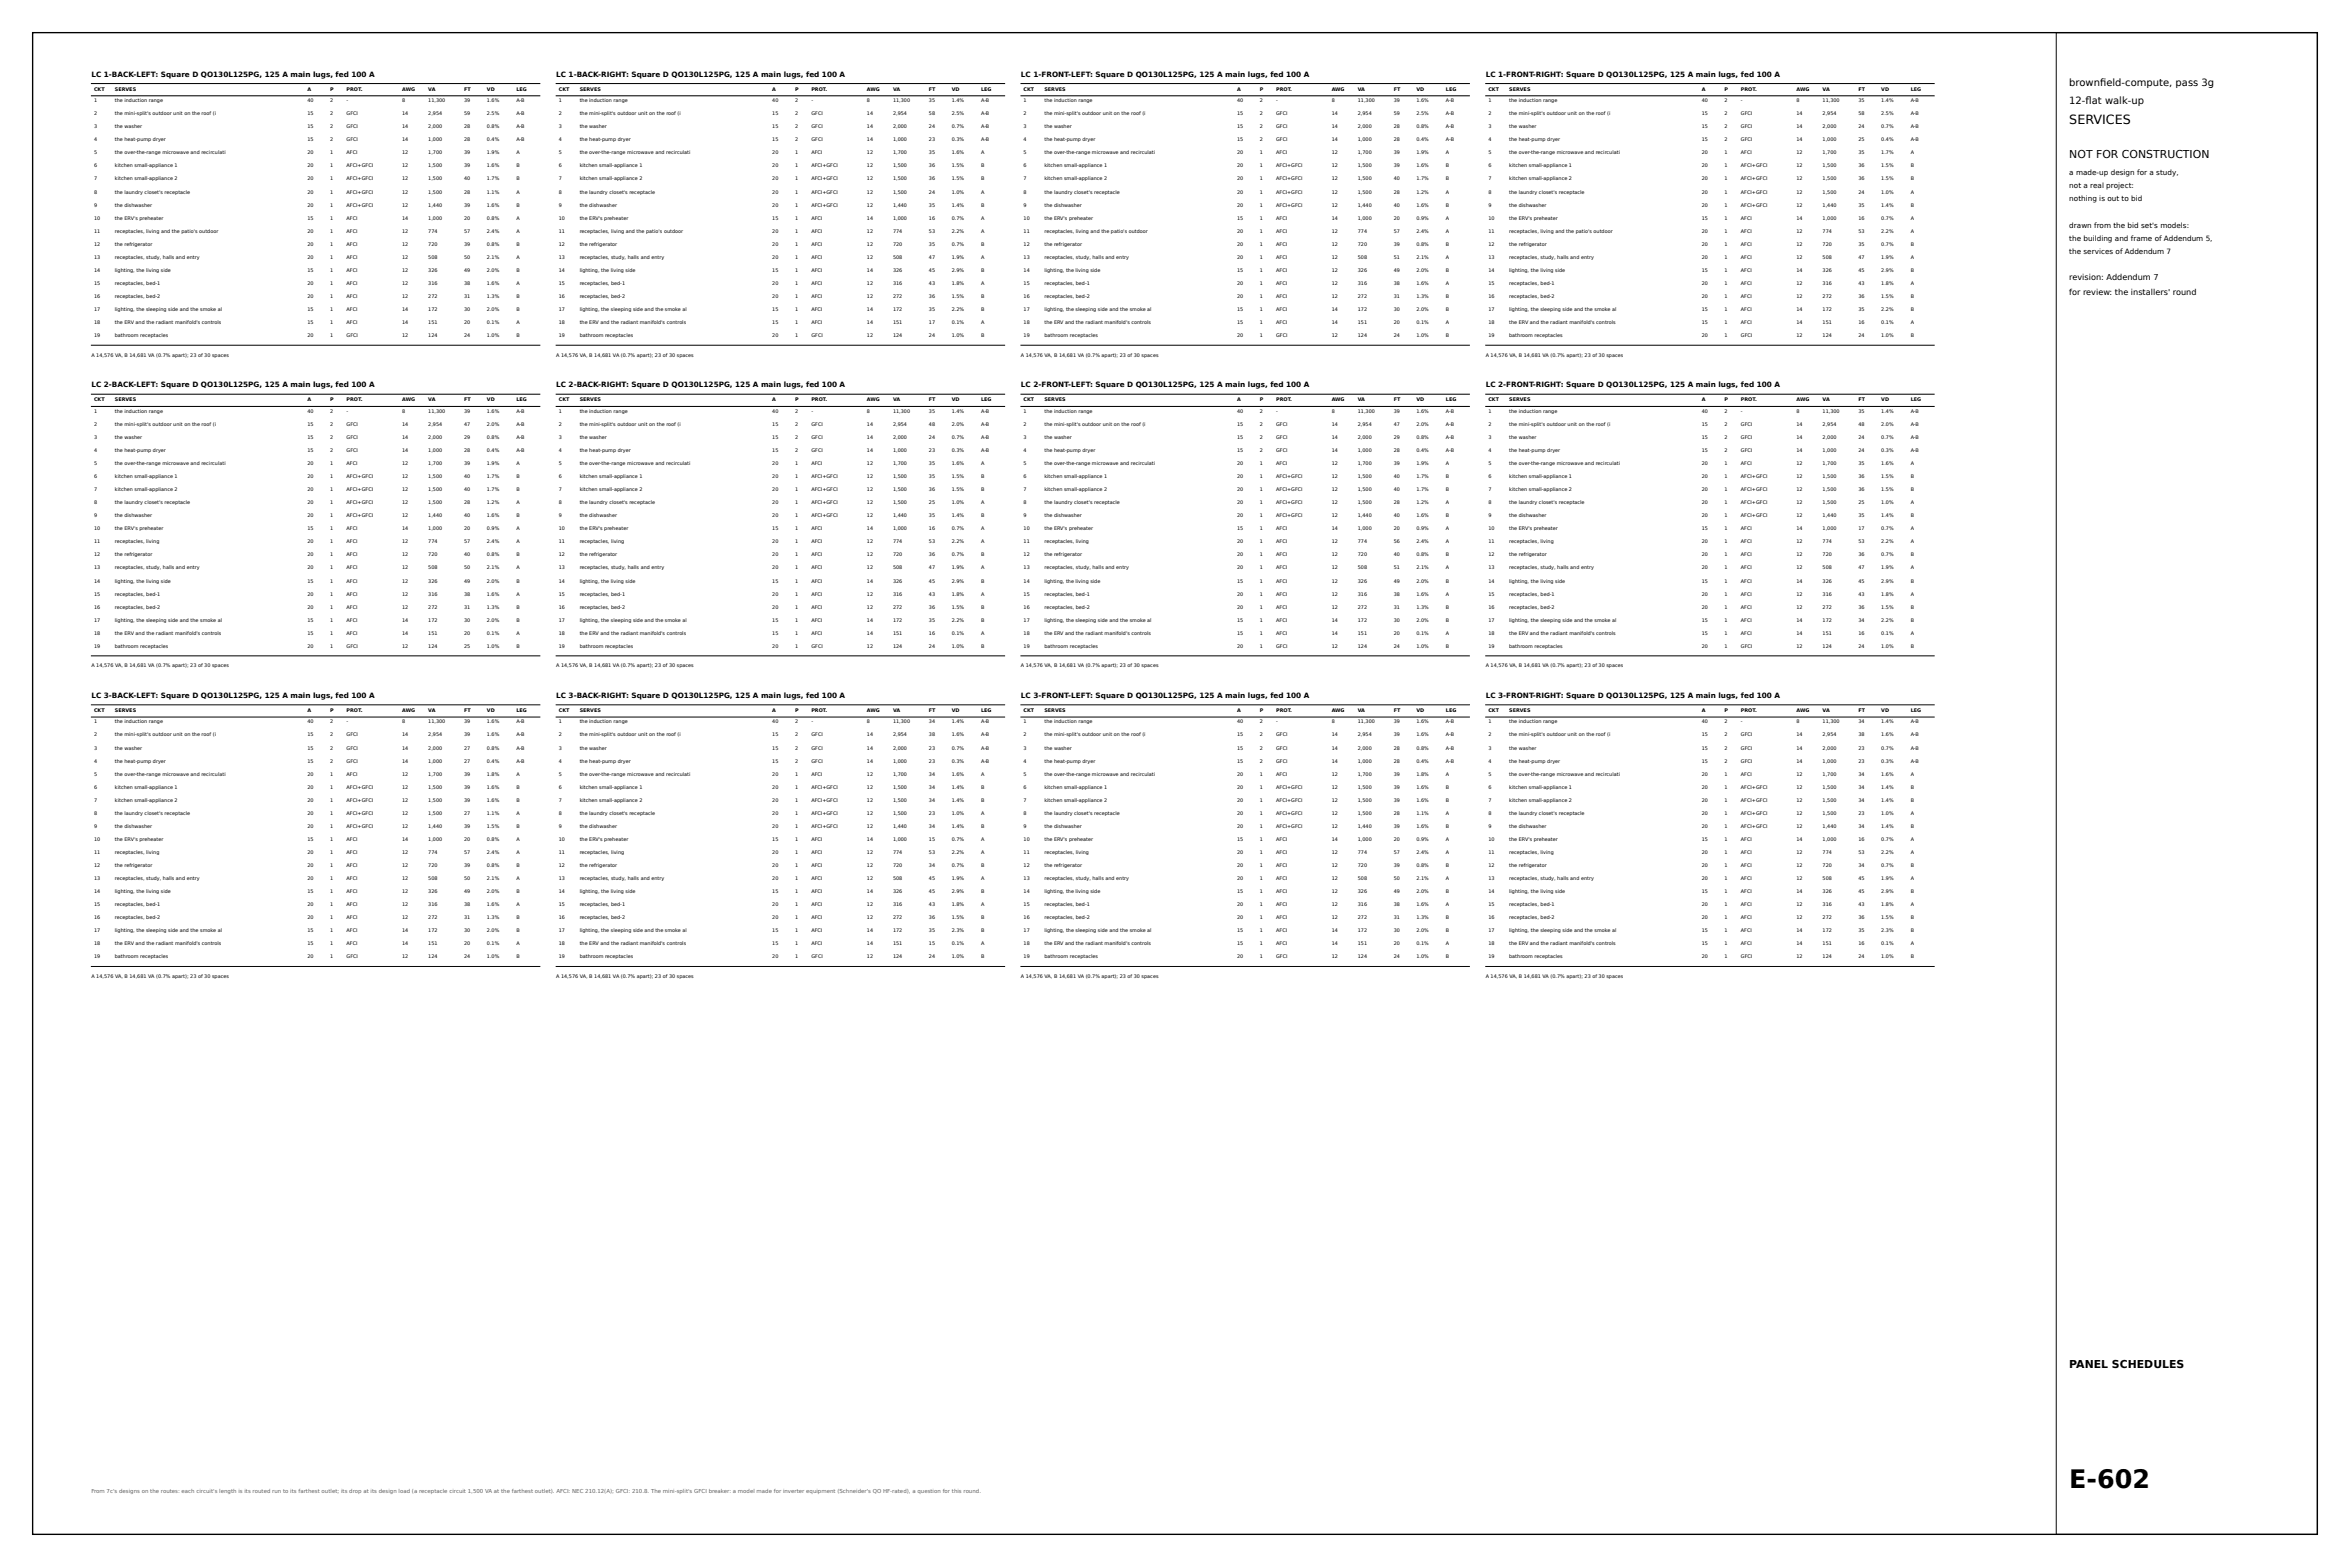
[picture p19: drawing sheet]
<svg xmlns="http://www.w3.org/2000/svg" width="914mm" height="610mm" viewBox="0 0 914 610" stroke-linecap="round" stroke-linejoin="round" font-family="sans-serif">
<defs><g id="words">
<text font-size="9.9" x="805.2" y="579">E-602</text>
<text font-size="4.9" x="805.2" y="48.2">SERVICES</text>
<g font-size="4.2">
<text x="805.2" y="61.6">NOT FOR CONSTRUCTION</text>
<text x="805.2" y="532.3">PANEL SCHEDULES</text>
</g>
<g font-size="3.9">
<text x="805.2" y="33.4">brownfeld-compute, pass 3g</text>
<text x="817.2" y="33.4">i</text>
<text x="805.2" y="40.4">12-fat walk-up</text>
<text x="811.5" y="40.4">l</text>
</g>
<g font-size="3.2">
<text x="805.2" y="109.1">revision: Addendum 7</text>
<text x="805.2" y="114.8">for review: the installers' round</text>
</g>
<g font-size="2.8">
<text x="35.6" y="29.8">LC 1-BACK-LEFT: Square D QO130L125PG, 125 A main lugs, fed 100 A</text>
<text x="216.4" y="29.8">LC 1-BACK-RIGHT: Square D QO130L125PG, 125 A main lugs, fed 100 A</text>
<text x="397.3" y="29.8">LC 1-FRONT-LEFT: Square D QO130L125PG, 125 A main lugs, fed 100 A</text>
<text x="578.1" y="29.8">LC 1-FRONT-RIGHT: Square D QO130L125PG, 125 A main lugs, fed 100 A</text>
<text x="805.2" y="68.2">a made-up design for a study,</text>
<text x="805.2" y="73.3">not a real project:</text>
<text x="805.2" y="78.3">nothing is out to bid</text>
<text x="805.2" y="88.5">drawn from the bid set's models:</text>
<text x="805.2" y="93.6">the building and frame of Addendum 5,</text>
<text x="805.2" y="98.7">the services of Addendum 7</text>
<text x="35.6" y="150.6">LC 2-BACK-LEFT: Square D QO130L125PG, 125 A main lugs, fed 100 A</text>
<text x="216.4" y="150.6">LC 2-BACK-RIGHT: Square D QO130L125PG, 125 A main lugs, fed 100 A</text>
<text x="397.3" y="150.6">LC 2-FRONT-LEFT: Square D QO130L125PG, 125 A main lugs, fed 100 A</text>
<text x="578.1" y="150.6">LC 2-FRONT-RIGHT: Square D QO130L125PG, 125 A main lugs, fed 100 A</text>
<text x="35.6" y="271.5">LC 3-BACK-LEFT: Square D QO130L125PG, 125 A main lugs, fed 100 A</text>
<text x="216.4" y="271.5">LC 3-BACK-RIGHT: Square D QO130L125PG, 125 A main lugs, fed 100 A</text>
<text x="397.3" y="271.5">LC 3-FRONT-LEFT: Square D QO130L125PG, 125 A main lugs, fed 100 A</text>
<text x="578.1" y="271.5">LC 3-FRONT-RIGHT: Square D QO130L125PG, 125 A main lugs, fed 100 A</text>
</g>
<text font-size="2.1" fill="#616161" x="35.6" y="580.7">From 7c's designs on the routes: each circuit's length is its routed run to its farthest outlet; its drop at its design load (a receptacle circuit 1,500 VA at the farthest outlet). AFCI: NEC 210.12(A); GFCI: 210.8. The mini-split's GFCI breaker: a model made for inverter equipment (Schneider's QO HF-rated), a question for this round.</text>
<g font-size="1.9">
<text x="36.6" y="35.2">CKT</text>
<text x="44.7" y="35.2">SERVES</text>
<text x="119.6" y="35.2">A</text>
<text x="128.5" y="35.2">P</text>
<text x="134.9" y="35.2">PROT.</text>
<text x="156.5" y="35.2">AWG</text>
<text x="166.6" y="35.2">VA</text>
<text x="180.6" y="35.2">FT</text>
<text x="189.5" y="35.2">VD</text>
<text x="200.9" y="35.2">LEG</text>
<text x="217.4" y="35.2">CKT</text>
<text x="225.6" y="35.2">SERVES</text>
<text x="300.5" y="35.2">A</text>
<text x="309.4" y="35.2">P</text>
<text x="315.7" y="35.2">PROT.</text>
<text x="337.3" y="35.2">AWG</text>
<text x="347.5" y="35.2">VA</text>
<text x="361.4" y="35.2">FT</text>
<text x="370.3" y="35.2">VD</text>
<text x="381.8" y="35.2">LEG</text>
<text x="398.3" y="35.2">CKT</text>
<text x="406.4" y="35.2">SERVES</text>
<text x="481.3" y="35.2">A</text>
<text x="490.2" y="35.2">P</text>
<text x="496.6" y="35.2">PROT.</text>
<text x="518.2" y="35.2">AWG</text>
<text x="528.3" y="35.2">VA</text>
<text x="542.3" y="35.2">FT</text>
<text x="551.2" y="35.2">VD</text>
<text x="562.6" y="35.2">LEG</text>
<text x="579.1" y="35.2">CKT</text>
<text x="587.2" y="35.2">SERVES</text>
<text x="662.2" y="35.2">A</text>
<text x="671.1" y="35.2">P</text>
<text x="677.4" y="35.2">PROT.</text>
<text x="699" y="35.2">AWG</text>
<text x="709.2" y="35.2">VA</text>
<text x="723.1" y="35.2">FT</text>
<text x="732" y="35.2">VD</text>
<text x="743.5" y="35.2">LEG</text>
<text x="36.6" y="39.7">1</text>
<text x="44.7" y="39.7">the induction range</text>
<text x="119.6" y="39.7">40</text>
<text x="128.5" y="39.7">2</text>
<text x="134.9" y="39.7">-</text>
<text x="156.5" y="39.7">8</text>
<text x="166.6" y="39.7">11,300</text>
<text x="180.6" y="39.7">39</text>
<text x="189.5" y="39.7">1.6%</text>
<text x="200.9" y="39.7">A-B</text>
<text x="217.4" y="39.7">1</text>
<text x="225.6" y="39.7">the induction range</text>
<text x="300.5" y="39.7">40</text>
<text x="309.4" y="39.7">2</text>
<text x="315.7" y="39.7">-</text>
<text x="337.3" y="39.7">8</text>
<text x="347.5" y="39.7">11,300</text>
<text x="361.4" y="39.7">35</text>
<text x="370.3" y="39.7">1.4%</text>
<text x="381.8" y="39.7">A-B</text>
<text x="398.3" y="39.7">1</text>
<text x="406.4" y="39.7">the induction range</text>
<text x="481.3" y="39.7">40</text>
<text x="490.2" y="39.7">2</text>
<text x="496.6" y="39.7">-</text>
<text x="518.2" y="39.7">8</text>
<text x="528.3" y="39.7">11,300</text>
<text x="542.3" y="39.7">39</text>
<text x="551.2" y="39.7">1.6%</text>
<text x="562.6" y="39.7">A-B</text>
<text x="579.1" y="39.7">1</text>
<text x="587.2" y="39.7">the induction range</text>
<text x="662.2" y="39.7">40</text>
<text x="671.1" y="39.7">2</text>
<text x="677.4" y="39.7">-</text>
<text x="699" y="39.7">8</text>
<text x="709.2" y="39.7">11,300</text>
<text x="723.1" y="39.7">35</text>
<text x="732" y="39.7">1.4%</text>
<text x="743.5" y="39.7">A-B</text>
<text x="36.6" y="44.8">2</text>
<text x="44.7" y="44.8">the mini-split's outdoor unit on the roof (i</text>
<text x="119.6" y="44.8">15</text>
<text x="128.5" y="44.8">2</text>
<text x="134.9" y="44.8">GFCI</text>
<text x="156.5" y="44.8">14</text>
<text x="166.6" y="44.8">2,954</text>
<text x="180.6" y="44.8">59</text>
<text x="189.5" y="44.8">2.5%</text>
<text x="200.9" y="44.8">A-B</text>
<text x="217.4" y="44.8">2</text>
<text x="225.6" y="44.8">the mini-split's outdoor unit on the roof (i</text>
<text x="300.5" y="44.8">15</text>
<text x="309.4" y="44.8">2</text>
<text x="315.7" y="44.8">GFCI</text>
<text x="337.3" y="44.8">14</text>
<text x="347.5" y="44.8">2,954</text>
<text x="361.4" y="44.8">58</text>
<text x="370.3" y="44.8">2.5%</text>
<text x="381.8" y="44.8">A-B</text>
<text x="398.3" y="44.8">2</text>
<text x="406.4" y="44.8">the mini-split's outdoor unit on the roof (i</text>
<text x="481.3" y="44.8">15</text>
<text x="490.2" y="44.8">2</text>
<text x="496.6" y="44.8">GFCI</text>
<text x="518.2" y="44.8">14</text>
<text x="528.3" y="44.8">2,954</text>
<text x="542.3" y="44.8">59</text>
<text x="551.2" y="44.8">2.5%</text>
<text x="562.6" y="44.8">A-B</text>
<text x="579.1" y="44.8">2</text>
<text x="587.2" y="44.8">the mini-split's outdoor unit on the roof (i</text>
<text x="662.2" y="44.8">15</text>
<text x="671.1" y="44.8">2</text>
<text x="677.4" y="44.8">GFCI</text>
<text x="699" y="44.8">14</text>
<text x="709.2" y="44.8">2,954</text>
<text x="723.1" y="44.8">58</text>
<text x="732" y="44.8">2.5%</text>
<text x="743.5" y="44.8">A-B</text>
<text x="36.6" y="49.9">3</text>
<text x="44.7" y="49.9">the washer</text>
<text x="119.6" y="49.9">15</text>
<text x="128.5" y="49.9">2</text>
<text x="134.9" y="49.9">GFCI</text>
<text x="156.5" y="49.9">14</text>
<text x="166.6" y="49.9">2,000</text>
<text x="180.6" y="49.9">28</text>
<text x="189.5" y="49.9">0.8%</text>
<text x="200.9" y="49.9">A-B</text>
<text x="217.4" y="49.9">3</text>
<text x="225.6" y="49.9">the washer</text>
<text x="300.5" y="49.9">15</text>
<text x="309.4" y="49.9">2</text>
<text x="315.7" y="49.9">GFCI</text>
<text x="337.3" y="49.9">14</text>
<text x="347.5" y="49.9">2,000</text>
<text x="361.4" y="49.9">24</text>
<text x="370.3" y="49.9">0.7%</text>
<text x="381.8" y="49.9">A-B</text>
<text x="398.3" y="49.9">3</text>
<text x="406.4" y="49.9">the washer</text>
<text x="481.3" y="49.9">15</text>
<text x="490.2" y="49.9">2</text>
<text x="496.6" y="49.9">GFCI</text>
<text x="518.2" y="49.9">14</text>
<text x="528.3" y="49.9">2,000</text>
<text x="542.3" y="49.9">28</text>
<text x="551.2" y="49.9">0.8%</text>
<text x="562.6" y="49.9">A-B</text>
<text x="579.1" y="49.9">3</text>
<text x="587.2" y="49.9">the washer</text>
<text x="662.2" y="49.9">15</text>
<text x="671.1" y="49.9">2</text>
<text x="677.4" y="49.9">GFCI</text>
<text x="699" y="49.9">14</text>
<text x="709.2" y="49.9">2,000</text>
<text x="723.1" y="49.9">24</text>
<text x="732" y="49.9">0.7%</text>
<text x="743.5" y="49.9">A-B</text>
<text x="36.6" y="55">4</text>
<text x="44.7" y="55">the heat-pump dryer</text>
<text x="119.6" y="55">15</text>
<text x="128.5" y="55">2</text>
<text x="134.9" y="55">GFCI</text>
<text x="156.5" y="55">14</text>
<text x="166.6" y="55">1,000</text>
<text x="180.6" y="55">28</text>
<text x="189.5" y="55">0.4%</text>
<text x="200.9" y="55">A-B</text>
<text x="217.4" y="55">4</text>
<text x="225.6" y="55">the heat-pump dryer</text>
<text x="300.5" y="55">15</text>
<text x="309.4" y="55">2</text>
<text x="315.7" y="55">GFCI</text>
<text x="337.3" y="55">14</text>
<text x="347.5" y="55">1,000</text>
<text x="361.4" y="55">23</text>
<text x="370.3" y="55">0.3%</text>
<text x="381.8" y="55">A-B</text>
<text x="398.3" y="55">4</text>
<text x="406.4" y="55">the heat-pump dryer</text>
<text x="481.3" y="55">15</text>
<text x="490.2" y="55">2</text>
<text x="496.6" y="55">GFCI</text>
<text x="518.2" y="55">14</text>
<text x="528.3" y="55">1,000</text>
<text x="542.3" y="55">28</text>
<text x="551.2" y="55">0.4%</text>
<text x="562.6" y="55">A-B</text>
<text x="579.1" y="55">4</text>
<text x="587.2" y="55">the heat-pump dryer</text>
<text x="662.2" y="55">15</text>
<text x="671.1" y="55">2</text>
<text x="677.4" y="55">GFCI</text>
<text x="699" y="55">14</text>
<text x="709.2" y="55">1,000</text>
<text x="723.1" y="55">25</text>
<text x="732" y="55">0.4%</text>
<text x="743.5" y="55">A-B</text>
<text x="36.6" y="60.1">5</text>
<text x="36.6" y="65.1">6</text>
<text x="44.7" y="60.1">the over-the-range microwave and recirculati</text>
<text x="44.7" y="65.1">kitchen small-appliance 1</text>
<text x="119.6" y="60.1">20</text>
<text x="119.6" y="65.1">20</text>
<text x="128.5" y="60.1">1</text>
<text x="128.5" y="65.1">1</text>
<text x="134.9" y="60.1">AFCI</text>
<text x="134.9" y="65.1">AFCI+GFCI</text>
<text x="156.5" y="60.1">12</text>
<text x="156.5" y="65.1">12</text>
<text x="166.6" y="60.1">1,700</text>
<text x="166.6" y="65.1">1,500</text>
<text x="180.6" y="60.1">39</text>
<text x="180.6" y="65.1">39</text>
<text x="189.5" y="60.1">1.9%</text>
<text x="189.5" y="65.1">1.6%</text>
<text x="200.9" y="60.1">A</text>
<text x="200.9" y="65.1">B</text>
<text x="217.4" y="60.1">5</text>
<text x="217.4" y="65.1">6</text>
<text x="225.6" y="60.1">the over-the-range microwave and recirculati</text>
<text x="225.6" y="65.1">kitchen small-appliance 1</text>
<text x="300.5" y="60.1">20</text>
<text x="300.5" y="65.1">20</text>
<text x="309.4" y="60.1">1</text>
<text x="309.4" y="65.1">1</text>
<text x="315.7" y="60.1">AFCI</text>
<text x="315.7" y="65.1">AFCI+GFCI</text>
<text x="337.3" y="60.1">12</text>
<text x="337.3" y="65.1">12</text>
<text x="347.5" y="60.1">1,700</text>
<text x="347.5" y="65.1">1,500</text>
<text x="361.4" y="60.1">35</text>
<text x="361.4" y="65.1">36</text>
<text x="370.3" y="60.1">1.6%</text>
<text x="370.3" y="65.1">1.5%</text>
<text x="381.8" y="60.1">A</text>
<text x="381.8" y="65.1">B</text>
<text x="398.3" y="60.1">5</text>
<text x="398.3" y="65.1">6</text>
<text x="406.4" y="60.1">the over-the-range microwave and recirculati</text>
<text x="406.4" y="65.1">kitchen small-appliance 1</text>
<text x="481.3" y="60.1">20</text>
<text x="481.3" y="65.1">20</text>
<text x="490.2" y="60.1">1</text>
<text x="490.2" y="65.1">1</text>
<text x="496.6" y="60.1">AFCI</text>
<text x="496.6" y="65.1">AFCI+GFCI</text>
<text x="518.2" y="60.1">12</text>
<text x="518.2" y="65.1">12</text>
<text x="528.3" y="60.1">1,700</text>
<text x="528.3" y="65.1">1,500</text>
<text x="542.3" y="60.1">39</text>
<text x="542.3" y="65.1">39</text>
<text x="551.2" y="60.1">1.9%</text>
<text x="551.2" y="65.1">1.6%</text>
<text x="562.6" y="60.1">A</text>
<text x="562.6" y="65.1">B</text>
<text x="579.1" y="60.1">5</text>
<text x="579.1" y="65.1">6</text>
<text x="587.2" y="60.1">the over-the-range microwave and recirculati</text>
<text x="587.2" y="65.1">kitchen small-appliance 1</text>
<text x="662.2" y="60.1">20</text>
<text x="662.2" y="65.1">20</text>
<text x="671.1" y="60.1">1</text>
<text x="671.1" y="65.1">1</text>
<text x="677.4" y="60.1">AFCI</text>
<text x="677.4" y="65.1">AFCI+GFCI</text>
<text x="699" y="60.1">12</text>
<text x="699" y="65.1">12</text>
<text x="709.2" y="60.1">1,700</text>
<text x="709.2" y="65.1">1,500</text>
<text x="723.1" y="60.1">35</text>
<text x="723.1" y="65.1">36</text>
<text x="732" y="60.1">1.7%</text>
<text x="732" y="65.1">1.5%</text>
<text x="743.5" y="60.1">A</text>
<text x="743.5" y="65.1">B</text>
<text x="36.6" y="70.2">7</text>
<text x="44.7" y="70.2">kitchen small-appliance 2</text>
<text x="119.6" y="70.2">20</text>
<text x="128.5" y="70.2">1</text>
<text x="134.9" y="70.2">AFCI+GFCI</text>
<text x="156.5" y="70.2">12</text>
<text x="166.6" y="70.2">1,500</text>
<text x="180.6" y="70.2">40</text>
<text x="189.5" y="70.2">1.7%</text>
<text x="200.9" y="70.2">B</text>
<text x="217.4" y="70.2">7</text>
<text x="225.6" y="70.2">kitchen small-appliance 2</text>
<text x="300.5" y="70.2">20</text>
<text x="309.4" y="70.2">1</text>
<text x="315.7" y="70.2">AFCI+GFCI</text>
<text x="337.3" y="70.2">12</text>
<text x="347.5" y="70.2">1,500</text>
<text x="361.4" y="70.2">36</text>
<text x="370.3" y="70.2">1.5%</text>
<text x="381.8" y="70.2">B</text>
<text x="398.3" y="70.2">7</text>
<text x="406.4" y="70.2">kitchen small-appliance 2</text>
<text x="481.3" y="70.2">20</text>
<text x="490.2" y="70.2">1</text>
<text x="496.6" y="70.2">AFCI+GFCI</text>
<text x="518.2" y="70.2">12</text>
<text x="528.3" y="70.2">1,500</text>
<text x="542.3" y="70.2">40</text>
<text x="551.2" y="70.2">1.7%</text>
<text x="562.6" y="70.2">B</text>
<text x="579.1" y="70.2">7</text>
<text x="587.2" y="70.2">kitchen small-appliance 2</text>
<text x="662.2" y="70.2">20</text>
<text x="671.1" y="70.2">1</text>
<text x="677.4" y="70.2">AFCI+GFCI</text>
<text x="699" y="70.2">12</text>
<text x="709.2" y="70.2">1,500</text>
<text x="723.1" y="70.2">36</text>
<text x="732" y="70.2">1.5%</text>
<text x="743.5" y="70.2">B</text>
<text x="36.6" y="75.3">8</text>
<text x="44.7" y="75.3">the laundry closet's receptacle</text>
<text x="119.6" y="75.3">20</text>
<text x="128.5" y="75.3">1</text>
<text x="134.9" y="75.3">AFCI+GFCI</text>
<text x="156.5" y="75.3">12</text>
<text x="166.6" y="75.3">1,500</text>
<text x="180.6" y="75.3">28</text>
<text x="189.5" y="75.3">1.1%</text>
<text x="200.9" y="75.3">A</text>
<text x="217.4" y="75.3">8</text>
<text x="225.6" y="75.3">the laundry closet's receptacle</text>
<text x="300.5" y="75.3">20</text>
<text x="309.4" y="75.3">1</text>
<text x="315.7" y="75.3">AFCI+GFCI</text>
<text x="337.3" y="75.3">12</text>
<text x="347.5" y="75.3">1,500</text>
<text x="361.4" y="75.3">24</text>
<text x="370.3" y="75.3">1.0%</text>
<text x="381.8" y="75.3">A</text>
<text x="398.3" y="75.3">8</text>
<text x="406.4" y="75.3">the laundry closet's receptacle</text>
<text x="481.3" y="75.3">20</text>
<text x="490.2" y="75.3">1</text>
<text x="496.6" y="75.3">AFCI+GFCI</text>
<text x="518.2" y="75.3">12</text>
<text x="528.3" y="75.3">1,500</text>
<text x="542.3" y="75.3">28</text>
<text x="551.2" y="75.3">1.2%</text>
<text x="562.6" y="75.3">A</text>
<text x="579.1" y="75.3">8</text>
<text x="587.2" y="75.3">the laundry closet's receptacle</text>
<text x="662.2" y="75.3">20</text>
<text x="671.1" y="75.3">1</text>
<text x="677.4" y="75.3">AFCI+GFCI</text>
<text x="699" y="75.3">12</text>
<text x="709.2" y="75.3">1,500</text>
<text x="723.1" y="75.3">24</text>
<text x="732" y="75.3">1.0%</text>
<text x="743.5" y="75.3">A</text>
<text x="36.6" y="80.4">9</text>
<text x="44.7" y="80.4">the dishwasher</text>
<text x="119.6" y="80.4">20</text>
<text x="128.5" y="80.4">1</text>
<text x="134.9" y="80.4">AFCI+GFCI</text>
<text x="156.5" y="80.4">12</text>
<text x="166.6" y="80.4">1,440</text>
<text x="180.6" y="80.4">39</text>
<text x="189.5" y="80.4">1.6%</text>
<text x="200.9" y="80.4">B</text>
<text x="217.4" y="80.4">9</text>
<text x="225.6" y="80.4">the dishwasher</text>
<text x="300.5" y="80.4">20</text>
<text x="309.4" y="80.4">1</text>
<text x="315.7" y="80.4">AFCI+GFCI</text>
<text x="337.3" y="80.4">12</text>
<text x="347.5" y="80.4">1,440</text>
<text x="361.4" y="80.4">35</text>
<text x="370.3" y="80.4">1.4%</text>
<text x="381.8" y="80.4">B</text>
<text x="398.3" y="80.4">9</text>
<text x="406.4" y="80.4">the dishwasher</text>
<text x="481.3" y="80.4">20</text>
<text x="490.2" y="80.4">1</text>
<text x="496.6" y="80.4">AFCI+GFCI</text>
<text x="518.2" y="80.4">12</text>
<text x="528.3" y="80.4">1,440</text>
<text x="542.3" y="80.4">40</text>
<text x="551.2" y="80.4">1.6%</text>
<text x="562.6" y="80.4">B</text>
<text x="579.1" y="80.4">9</text>
<text x="587.2" y="80.4">the dishwasher</text>
<text x="662.2" y="80.4">20</text>
<text x="671.1" y="80.4">1</text>
<text x="677.4" y="80.4">AFCI+GFCI</text>
<text x="699" y="80.4">12</text>
<text x="709.2" y="80.4">1,440</text>
<text x="723.1" y="80.4">35</text>
<text x="732" y="80.4">1.4%</text>
<text x="743.5" y="80.4">B</text>
<text x="36.6" y="85.5">10</text>
<text x="44.7" y="85.5">the ERV's preheater</text>
<text x="119.6" y="85.5">15</text>
<text x="128.5" y="85.5">1</text>
<text x="134.9" y="85.5">AFCI</text>
<text x="156.5" y="85.5">14</text>
<text x="166.6" y="85.5">1,000</text>
<text x="180.6" y="85.5">20</text>
<text x="189.5" y="85.5">0.8%</text>
<text x="200.9" y="85.5">A</text>
<text x="217.4" y="85.5">10</text>
<text x="225.6" y="85.5">the ERV's preheater</text>
<text x="300.5" y="85.5">15</text>
<text x="309.4" y="85.5">1</text>
<text x="315.7" y="85.5">AFCI</text>
<text x="337.3" y="85.5">14</text>
<text x="347.5" y="85.5">1,000</text>
<text x="361.4" y="85.5">16</text>
<text x="370.3" y="85.5">0.7%</text>
<text x="381.8" y="85.5">A</text>
<text x="398.3" y="85.5">10</text>
<text x="406.4" y="85.5">the ERV's preheater</text>
<text x="481.3" y="85.5">15</text>
<text x="490.2" y="85.5">1</text>
<text x="496.6" y="85.5">AFCI</text>
<text x="518.2" y="85.5">14</text>
<text x="528.3" y="85.5">1,000</text>
<text x="542.3" y="85.5">20</text>
<text x="551.2" y="85.5">0.9%</text>
<text x="562.6" y="85.5">A</text>
<text x="579.1" y="85.5">10</text>
<text x="587.2" y="85.5">the ERV's preheater</text>
<text x="662.2" y="85.5">15</text>
<text x="671.1" y="85.5">1</text>
<text x="677.4" y="85.5">AFCI</text>
<text x="699" y="85.5">14</text>
<text x="709.2" y="85.5">1,000</text>
<text x="723.1" y="85.5">16</text>
<text x="732" y="85.5">0.7%</text>
<text x="743.5" y="85.5">A</text>
<text x="36.6" y="90.5">11</text>
<text x="36.6" y="95.6">12</text>
<text x="44.7" y="90.5">receptacles, living and the patio's outdoor</text>
<text x="44.7" y="95.6">the refrigerator</text>
<text x="119.6" y="90.5">20</text>
<text x="119.6" y="95.6">20</text>
<text x="128.5" y="90.5">1</text>
<text x="128.5" y="95.6">1</text>
<text x="134.9" y="90.5">AFCI</text>
<text x="134.9" y="95.6">AFCI</text>
<text x="156.5" y="90.5">12</text>
<text x="156.5" y="95.6">12</text>
<text x="166.6" y="90.5">774</text>
<text x="166.6" y="95.6">720</text>
<text x="180.6" y="90.5">57</text>
<text x="180.6" y="95.6">39</text>
<text x="189.5" y="90.5">2.4%</text>
<text x="189.5" y="95.6">0.8%</text>
<text x="200.9" y="90.5">A</text>
<text x="200.9" y="95.6">B</text>
<text x="217.4" y="90.5">11</text>
<text x="217.4" y="95.6">12</text>
<text x="225.6" y="90.5">receptacles, living and the patio's outdoor</text>
<text x="225.6" y="95.6">the refrigerator</text>
<text x="300.5" y="90.5">20</text>
<text x="300.5" y="95.6">20</text>
<text x="309.4" y="90.5">1</text>
<text x="309.4" y="95.6">1</text>
<text x="315.7" y="90.5">AFCI</text>
<text x="315.7" y="95.6">AFCI</text>
<text x="337.3" y="90.5">12</text>
<text x="337.3" y="95.6">12</text>
<text x="347.5" y="90.5">774</text>
<text x="347.5" y="95.6">720</text>
<text x="361.4" y="90.5">53</text>
<text x="361.4" y="95.6">35</text>
<text x="370.3" y="90.5">2.2%</text>
<text x="370.3" y="95.6">0.7%</text>
<text x="381.8" y="90.5">A</text>
<text x="381.8" y="95.6">B</text>
<text x="398.3" y="90.5">11</text>
<text x="398.3" y="95.6">12</text>
<text x="406.4" y="90.5">receptacles, living and the patio's outdoor</text>
<text x="406.4" y="95.6">the refrigerator</text>
<text x="481.3" y="90.5">20</text>
<text x="481.3" y="95.6">20</text>
<text x="490.2" y="90.5">1</text>
<text x="490.2" y="95.6">1</text>
<text x="496.6" y="90.5">AFCI</text>
<text x="496.6" y="95.6">AFCI</text>
<text x="518.2" y="90.5">12</text>
<text x="518.2" y="95.6">12</text>
<text x="528.3" y="90.5">774</text>
<text x="528.3" y="95.6">720</text>
<text x="542.3" y="90.5">57</text>
<text x="542.3" y="95.6">39</text>
<text x="551.2" y="90.5">2.4%</text>
<text x="551.2" y="95.6">0.8%</text>
<text x="562.6" y="90.5">A</text>
<text x="562.6" y="95.6">B</text>
<text x="579.1" y="90.5">11</text>
<text x="579.1" y="95.6">12</text>
<text x="587.2" y="90.5">receptacles, living and the patio's outdoor</text>
<text x="587.2" y="95.6">the refrigerator</text>
<text x="662.2" y="90.5">20</text>
<text x="662.2" y="95.6">20</text>
<text x="671.1" y="90.5">1</text>
<text x="671.1" y="95.6">1</text>
<text x="677.4" y="90.5">AFCI</text>
<text x="677.4" y="95.6">AFCI</text>
<text x="699" y="90.5">12</text>
<text x="699" y="95.6">12</text>
<text x="709.2" y="90.5">774</text>
<text x="709.2" y="95.6">720</text>
<text x="723.1" y="90.5">53</text>
<text x="723.1" y="95.6">35</text>
<text x="732" y="90.5">2.2%</text>
<text x="732" y="95.6">0.7%</text>
<text x="743.5" y="90.5">A</text>
<text x="743.5" y="95.6">B</text>
<text x="36.6" y="100.7">13</text>
<text x="44.7" y="100.7">receptacles, study, halls and entry</text>
<text x="119.6" y="100.7">20</text>
<text x="128.5" y="100.7">1</text>
<text x="134.9" y="100.7">AFCI</text>
<text x="156.5" y="100.7">12</text>
<text x="166.6" y="100.7">508</text>
<text x="180.6" y="100.7">50</text>
<text x="189.5" y="100.7">2.1%</text>
<text x="200.9" y="100.7">A</text>
<text x="217.4" y="100.7">13</text>
<text x="225.6" y="100.7">receptacles, study, halls and entry</text>
<text x="300.5" y="100.7">20</text>
<text x="309.4" y="100.7">1</text>
<text x="315.7" y="100.7">AFCI</text>
<text x="337.3" y="100.7">12</text>
<text x="347.5" y="100.7">508</text>
<text x="361.4" y="100.7">47</text>
<text x="370.3" y="100.7">1.9%</text>
<text x="381.8" y="100.7">A</text>
<text x="398.3" y="100.7">13</text>
<text x="406.4" y="100.7">receptacles, study, halls and entry</text>
<text x="481.3" y="100.7">20</text>
<text x="490.2" y="100.7">1</text>
<text x="496.6" y="100.7">AFCI</text>
<text x="518.2" y="100.7">12</text>
<text x="528.3" y="100.7">508</text>
<text x="542.3" y="100.7">51</text>
<text x="551.2" y="100.7">2.1%</text>
<text x="562.6" y="100.7">A</text>
<text x="579.1" y="100.7">13</text>
<text x="587.2" y="100.7">receptacles, study, halls and entry</text>
<text x="662.2" y="100.7">20</text>
<text x="671.1" y="100.7">1</text>
<text x="677.4" y="100.7">AFCI</text>
<text x="699" y="100.7">12</text>
<text x="709.2" y="100.7">508</text>
<text x="723.1" y="100.7">47</text>
<text x="732" y="100.7">1.9%</text>
<text x="743.5" y="100.7">A</text>
<text x="36.6" y="105.8">14</text>
<text x="44.7" y="105.8">lighting, the living side</text>
<text x="119.6" y="105.8">15</text>
<text x="128.5" y="105.8">1</text>
<text x="134.9" y="105.8">AFCI</text>
<text x="156.5" y="105.8">12</text>
<text x="166.6" y="105.8">326</text>
<text x="180.6" y="105.8">49</text>
<text x="189.5" y="105.8">2.0%</text>
<text x="200.9" y="105.8">B</text>
<text x="217.4" y="105.8">14</text>
<text x="225.6" y="105.8">lighting, the living side</text>
<text x="300.5" y="105.8">15</text>
<text x="309.4" y="105.8">1</text>
<text x="315.7" y="105.8">AFCI</text>
<text x="337.3" y="105.8">14</text>
<text x="347.5" y="105.8">326</text>
<text x="361.4" y="105.8">45</text>
<text x="370.3" y="105.8">2.9%</text>
<text x="381.8" y="105.8">B</text>
<text x="398.3" y="105.8">14</text>
<text x="406.4" y="105.8">lighting, the living side</text>
<text x="481.3" y="105.8">15</text>
<text x="490.2" y="105.8">1</text>
<text x="496.6" y="105.8">AFCI</text>
<text x="518.2" y="105.8">12</text>
<text x="528.3" y="105.8">326</text>
<text x="542.3" y="105.8">49</text>
<text x="551.2" y="105.8">2.0%</text>
<text x="562.6" y="105.8">B</text>
<text x="579.1" y="105.8">14</text>
<text x="587.2" y="105.8">lighting, the living side</text>
<text x="662.2" y="105.8">15</text>
<text x="671.1" y="105.8">1</text>
<text x="677.4" y="105.8">AFCI</text>
<text x="699" y="105.8">14</text>
<text x="709.2" y="105.8">326</text>
<text x="723.1" y="105.8">45</text>
<text x="732" y="105.8">2.9%</text>
<text x="743.5" y="105.8">B</text>
<text x="36.6" y="110.9">15</text>
<text x="44.7" y="110.9">receptacles, bed-1</text>
<text x="119.6" y="110.9">20</text>
<text x="128.5" y="110.9">1</text>
<text x="134.9" y="110.9">AFCI</text>
<text x="156.5" y="110.9">12</text>
<text x="166.6" y="110.9">316</text>
<text x="180.6" y="110.9">38</text>
<text x="189.5" y="110.9">1.6%</text>
<text x="200.9" y="110.9">A</text>
<text x="217.4" y="110.9">15</text>
<text x="225.6" y="110.9">receptacles, bed-1</text>
<text x="300.5" y="110.9">20</text>
<text x="309.4" y="110.9">1</text>
<text x="315.7" y="110.9">AFCI</text>
<text x="337.3" y="110.9">12</text>
<text x="347.5" y="110.9">316</text>
<text x="361.4" y="110.9">43</text>
<text x="370.3" y="110.9">1.8%</text>
<text x="381.8" y="110.9">A</text>
<text x="398.3" y="110.9">15</text>
<text x="406.4" y="110.9">receptacles, bed-1</text>
<text x="481.3" y="110.9">20</text>
<text x="490.2" y="110.9">1</text>
<text x="496.6" y="110.9">AFCI</text>
<text x="518.2" y="110.9">12</text>
<text x="528.3" y="110.9">316</text>
<text x="542.3" y="110.9">38</text>
<text x="551.2" y="110.9">1.6%</text>
<text x="562.6" y="110.9">A</text>
<text x="579.1" y="110.9">15</text>
<text x="587.2" y="110.9">receptacles, bed-1</text>
<text x="662.2" y="110.9">20</text>
<text x="671.1" y="110.9">1</text>
<text x="677.4" y="110.9">AFCI</text>
<text x="699" y="110.9">12</text>
<text x="709.2" y="110.9">316</text>
<text x="723.1" y="110.9">43</text>
<text x="732" y="110.9">1.8%</text>
<text x="743.5" y="110.9">A</text>
<text x="36.6" y="115.9">16</text>
<text x="44.7" y="115.9">receptacles, bed-2</text>
<text x="119.6" y="115.9">20</text>
<text x="128.5" y="115.9">1</text>
<text x="134.9" y="115.9">AFCI</text>
<text x="156.5" y="115.9">12</text>
<text x="166.6" y="115.9">272</text>
<text x="180.6" y="115.9">31</text>
<text x="189.5" y="115.9">1.3%</text>
<text x="200.9" y="115.9">B</text>
<text x="217.4" y="115.9">16</text>
<text x="225.6" y="115.9">receptacles, bed-2</text>
<text x="300.5" y="115.9">20</text>
<text x="309.4" y="115.9">1</text>
<text x="315.7" y="115.9">AFCI</text>
<text x="337.3" y="115.9">12</text>
<text x="347.5" y="115.9">272</text>
<text x="361.4" y="115.9">36</text>
<text x="370.3" y="115.9">1.5%</text>
<text x="381.8" y="115.9">B</text>
<text x="398.3" y="115.9">16</text>
<text x="406.4" y="115.9">receptacles, bed-2</text>
<text x="481.3" y="115.9">20</text>
<text x="490.2" y="115.9">1</text>
<text x="496.6" y="115.9">AFCI</text>
<text x="518.2" y="115.9">12</text>
<text x="528.3" y="115.9">272</text>
<text x="542.3" y="115.9">31</text>
<text x="551.2" y="115.9">1.3%</text>
<text x="562.6" y="115.9">B</text>
<text x="579.1" y="115.9">16</text>
<text x="587.2" y="115.9">receptacles, bed-2</text>
<text x="662.2" y="115.9">20</text>
<text x="671.1" y="115.9">1</text>
<text x="677.4" y="115.9">AFCI</text>
<text x="699" y="115.9">12</text>
<text x="709.2" y="115.9">272</text>
<text x="723.1" y="115.9">36</text>
<text x="732" y="115.9">1.5%</text>
<text x="743.5" y="115.9">B</text>
<text x="36.6" y="121">17</text>
<text x="44.7" y="121">lighting, the sleeping side and the smoke al</text>
<text x="119.6" y="121">15</text>
<text x="128.5" y="121">1</text>
<text x="134.9" y="121">AFCI</text>
<text x="156.5" y="121">14</text>
<text x="166.6" y="121">172</text>
<text x="180.6" y="121">30</text>
<text x="189.5" y="121">2.0%</text>
<text x="200.9" y="121">B</text>
<text x="217.4" y="121">17</text>
<text x="225.6" y="121">lighting, the sleeping side and the smoke al</text>
<text x="300.5" y="121">15</text>
<text x="309.4" y="121">1</text>
<text x="315.7" y="121">AFCI</text>
<text x="337.3" y="121">14</text>
<text x="347.5" y="121">172</text>
<text x="361.4" y="121">35</text>
<text x="370.3" y="121">2.2%</text>
<text x="381.8" y="121">B</text>
<text x="398.3" y="121">17</text>
<text x="406.4" y="121">lighting, the sleeping side and the smoke al</text>
<text x="481.3" y="121">15</text>
<text x="490.2" y="121">1</text>
<text x="496.6" y="121">AFCI</text>
<text x="518.2" y="121">14</text>
<text x="528.3" y="121">172</text>
<text x="542.3" y="121">30</text>
<text x="551.2" y="121">2.0%</text>
<text x="562.6" y="121">B</text>
<text x="579.1" y="121">17</text>
<text x="587.2" y="121">lighting, the sleeping side and the smoke al</text>
<text x="662.2" y="121">15</text>
<text x="671.1" y="121">1</text>
<text x="677.4" y="121">AFCI</text>
<text x="699" y="121">14</text>
<text x="709.2" y="121">172</text>
<text x="723.1" y="121">35</text>
<text x="732" y="121">2.2%</text>
<text x="743.5" y="121">B</text>
<text x="36.6" y="126.1">18</text>
<text x="36.6" y="131.2">19</text>
<text x="44.7" y="126.1">the ERV and the radiant manifold's controls</text>
<text x="44.7" y="131.2">bathroom receptacles</text>
<text x="119.6" y="126.1">15</text>
<text x="119.6" y="131.2">20</text>
<text x="128.5" y="126.1">1</text>
<text x="128.5" y="131.2">1</text>
<text x="134.9" y="126.1">AFCI</text>
<text x="134.9" y="131.2">GFCI</text>
<text x="156.5" y="126.1">14</text>
<text x="156.5" y="131.2">12</text>
<text x="166.6" y="126.1">151</text>
<text x="166.6" y="131.2">124</text>
<text x="180.6" y="126.1">20</text>
<text x="180.6" y="131.2">24</text>
<text x="189.5" y="126.1">0.1%</text>
<text x="189.5" y="131.2">1.0%</text>
<text x="200.9" y="126.1">A</text>
<text x="200.9" y="131.2">B</text>
<text x="217.4" y="126.1">18</text>
<text x="217.4" y="131.2">19</text>
<text x="225.6" y="126.1">the ERV and the radiant manifold's controls</text>
<text x="225.6" y="131.2">bathroom receptacles</text>
<text x="300.5" y="126.1">15</text>
<text x="300.5" y="131.2">20</text>
<text x="309.4" y="126.1">1</text>
<text x="309.4" y="131.2">1</text>
<text x="315.7" y="126.1">AFCI</text>
<text x="315.7" y="131.2">GFCI</text>
<text x="337.3" y="126.1">14</text>
<text x="337.3" y="131.2">12</text>
<text x="347.5" y="126.1">151</text>
<text x="347.5" y="131.2">124</text>
<text x="361.4" y="126.1">17</text>
<text x="361.4" y="131.2">24</text>
<text x="370.3" y="126.1">0.1%</text>
<text x="370.3" y="131.2">1.0%</text>
<text x="381.8" y="126.1">A</text>
<text x="381.8" y="131.2">B</text>
<text x="398.3" y="126.1">18</text>
<text x="398.3" y="131.2">19</text>
<text x="406.4" y="126.1">the ERV and the radiant manifold's controls</text>
<text x="406.4" y="131.2">bathroom receptacles</text>
<text x="481.3" y="126.1">15</text>
<text x="481.3" y="131.2">20</text>
<text x="490.2" y="126.1">1</text>
<text x="490.2" y="131.2">1</text>
<text x="496.6" y="126.1">AFCI</text>
<text x="496.6" y="131.2">GFCI</text>
<text x="518.2" y="126.1">14</text>
<text x="518.2" y="131.2">12</text>
<text x="528.3" y="126.1">151</text>
<text x="528.3" y="131.2">124</text>
<text x="542.3" y="126.1">20</text>
<text x="542.3" y="131.2">24</text>
<text x="551.2" y="126.1">0.1%</text>
<text x="551.2" y="131.2">1.0%</text>
<text x="562.6" y="126.1">A</text>
<text x="562.6" y="131.2">B</text>
<text x="579.1" y="126.1">18</text>
<text x="579.1" y="131.2">19</text>
<text x="587.2" y="126.1">the ERV and the radiant manifold's controls</text>
<text x="587.2" y="131.2">bathroom receptacles</text>
<text x="662.2" y="126.1">15</text>
<text x="662.2" y="131.2">20</text>
<text x="671.1" y="126.1">1</text>
<text x="671.1" y="131.2">1</text>
<text x="677.4" y="126.1">AFCI</text>
<text x="677.4" y="131.2">GFCI</text>
<text x="699" y="126.1">14</text>
<text x="699" y="131.2">12</text>
<text x="709.2" y="126.1">151</text>
<text x="709.2" y="131.2">124</text>
<text x="723.1" y="126.1">16</text>
<text x="723.1" y="131.2">24</text>
<text x="732" y="126.1">0.1%</text>
<text x="732" y="131.2">1.0%</text>
<text x="743.5" y="126.1">A</text>
<text x="743.5" y="131.2">B</text>
<text x="35.6" y="138.8">A 14,576 VA, B 14,681 VA (0.7% apart); 23 of 30 spaces</text>
<text x="216.4" y="138.8">A 14,576 VA, B 14,681 VA (0.7% apart); 23 of 30 spaces</text>
<text x="397.3" y="138.8">A 14,576 VA, B 14,681 VA (0.7% apart); 23 of 30 spaces</text>
<text x="578.1" y="138.8">A 14,576 VA, B 14,681 VA (0.7% apart); 23 of 30 spaces</text>
<text x="36.6" y="156.1">CKT</text>
<text x="36.6" y="160.6">1</text>
<text x="44.7" y="156.1">SERVES</text>
<text x="44.7" y="160.6">the induction range</text>
<text x="119.6" y="156.1">A</text>
<text x="119.6" y="160.6">40</text>
<text x="128.5" y="156.1">P</text>
<text x="128.5" y="160.6">2</text>
<text x="134.9" y="156.1">PROT.</text>
<text x="134.9" y="160.6">-</text>
<text x="156.5" y="156.1">AWG</text>
<text x="156.5" y="160.6">8</text>
<text x="166.6" y="156.1">VA</text>
<text x="166.6" y="160.6">11,300</text>
<text x="180.6" y="156.1">FT</text>
<text x="180.6" y="160.6">39</text>
<text x="189.5" y="156.1">VD</text>
<text x="189.5" y="160.6">1.6%</text>
<text x="200.9" y="156.1">LEG</text>
<text x="200.9" y="160.6">A-B</text>
<text x="217.4" y="156.1">CKT</text>
<text x="217.4" y="160.6">1</text>
<text x="225.6" y="156.1">SERVES</text>
<text x="225.6" y="160.6">the induction range</text>
<text x="300.5" y="156.1">A</text>
<text x="300.5" y="160.6">40</text>
<text x="309.4" y="156.1">P</text>
<text x="309.4" y="160.6">2</text>
<text x="315.7" y="156.1">PROT.</text>
<text x="315.7" y="160.6">-</text>
<text x="337.3" y="156.1">AWG</text>
<text x="337.3" y="160.6">8</text>
<text x="347.5" y="156.1">VA</text>
<text x="347.5" y="160.6">11,300</text>
<text x="361.4" y="156.1">FT</text>
<text x="361.4" y="160.6">35</text>
<text x="370.3" y="156.1">VD</text>
<text x="370.3" y="160.6">1.4%</text>
<text x="381.8" y="156.1">LEG</text>
<text x="381.8" y="160.6">A-B</text>
<text x="398.3" y="156.1">CKT</text>
<text x="398.3" y="160.6">1</text>
<text x="406.4" y="156.1">SERVES</text>
<text x="406.4" y="160.6">the induction range</text>
<text x="481.3" y="156.1">A</text>
<text x="481.3" y="160.6">40</text>
<text x="490.2" y="156.1">P</text>
<text x="490.2" y="160.6">2</text>
<text x="496.6" y="156.1">PROT.</text>
<text x="496.6" y="160.6">-</text>
<text x="518.2" y="156.1">AWG</text>
<text x="518.2" y="160.6">8</text>
<text x="528.3" y="156.1">VA</text>
<text x="528.3" y="160.6">11,300</text>
<text x="542.3" y="156.1">FT</text>
<text x="542.3" y="160.6">39</text>
<text x="551.2" y="156.1">VD</text>
<text x="551.2" y="160.6">1.6%</text>
<text x="562.6" y="156.1">LEG</text>
<text x="562.6" y="160.6">A-B</text>
<text x="579.1" y="156.1">CKT</text>
<text x="579.1" y="160.6">1</text>
<text x="587.2" y="156.1">SERVES</text>
<text x="587.2" y="160.6">the induction range</text>
<text x="662.2" y="156.1">A</text>
<text x="662.2" y="160.6">40</text>
<text x="671.1" y="156.1">P</text>
<text x="671.1" y="160.6">2</text>
<text x="677.4" y="156.1">PROT.</text>
<text x="677.4" y="160.6">-</text>
<text x="699" y="156.1">AWG</text>
<text x="699" y="160.6">8</text>
<text x="709.2" y="156.1">VA</text>
<text x="709.2" y="160.6">11,300</text>
<text x="723.1" y="156.1">FT</text>
<text x="723.1" y="160.6">35</text>
<text x="732" y="156.1">VD</text>
<text x="732" y="160.6">1.4%</text>
<text x="743.5" y="156.1">LEG</text>
<text x="743.5" y="160.6">A-B</text>
<text x="36.6" y="165.7">2</text>
<text x="44.7" y="165.7">the mini-split's outdoor unit on the roof (i</text>
<text x="119.6" y="165.7">15</text>
<text x="128.5" y="165.7">2</text>
<text x="134.9" y="165.7">GFCI</text>
<text x="156.5" y="165.7">14</text>
<text x="166.6" y="165.7">2,954</text>
<text x="180.6" y="165.7">47</text>
<text x="189.5" y="165.7">2.0%</text>
<text x="200.9" y="165.7">A-B</text>
<text x="217.4" y="165.7">2</text>
<text x="225.6" y="165.7">the mini-split's outdoor unit on the roof (i</text>
<text x="300.5" y="165.7">15</text>
<text x="309.4" y="165.7">2</text>
<text x="315.7" y="165.7">GFCI</text>
<text x="337.3" y="165.7">14</text>
<text x="347.5" y="165.7">2,954</text>
<text x="361.4" y="165.7">48</text>
<text x="370.3" y="165.7">2.0%</text>
<text x="381.8" y="165.7">A-B</text>
<text x="398.3" y="165.7">2</text>
<text x="406.4" y="165.7">the mini-split's outdoor unit on the roof (i</text>
<text x="481.3" y="165.7">15</text>
<text x="490.2" y="165.7">2</text>
<text x="496.6" y="165.7">GFCI</text>
<text x="518.2" y="165.7">14</text>
<text x="528.3" y="165.7">2,954</text>
<text x="542.3" y="165.7">47</text>
<text x="551.2" y="165.7">2.0%</text>
<text x="562.6" y="165.7">A-B</text>
<text x="579.1" y="165.7">2</text>
<text x="587.2" y="165.7">the mini-split's outdoor unit on the roof (i</text>
<text x="662.2" y="165.7">15</text>
<text x="671.1" y="165.7">2</text>
<text x="677.4" y="165.7">GFCI</text>
<text x="699" y="165.7">14</text>
<text x="709.2" y="165.7">2,954</text>
<text x="723.1" y="165.7">48</text>
<text x="732" y="165.7">2.0%</text>
<text x="743.5" y="165.7">A-B</text>
<text x="36.6" y="170.7">3</text>
<text x="44.7" y="170.7">the washer</text>
<text x="119.6" y="170.7">15</text>
<text x="128.5" y="170.7">2</text>
<text x="134.9" y="170.7">GFCI</text>
<text x="156.5" y="170.7">14</text>
<text x="166.6" y="170.7">2,000</text>
<text x="180.6" y="170.7">29</text>
<text x="189.5" y="170.7">0.8%</text>
<text x="200.9" y="170.7">A-B</text>
<text x="217.4" y="170.7">3</text>
<text x="225.6" y="170.7">the washer</text>
<text x="300.5" y="170.7">15</text>
<text x="309.4" y="170.7">2</text>
<text x="315.7" y="170.7">GFCI</text>
<text x="337.3" y="170.7">14</text>
<text x="347.5" y="170.7">2,000</text>
<text x="361.4" y="170.7">24</text>
<text x="370.3" y="170.7">0.7%</text>
<text x="381.8" y="170.7">A-B</text>
<text x="398.3" y="170.7">3</text>
<text x="406.4" y="170.7">the washer</text>
<text x="481.3" y="170.7">15</text>
<text x="490.2" y="170.7">2</text>
<text x="496.6" y="170.7">GFCI</text>
<text x="518.2" y="170.7">14</text>
<text x="528.3" y="170.7">2,000</text>
<text x="542.3" y="170.7">29</text>
<text x="551.2" y="170.7">0.8%</text>
<text x="562.6" y="170.7">A-B</text>
<text x="579.1" y="170.7">3</text>
<text x="587.2" y="170.7">the washer</text>
<text x="662.2" y="170.7">15</text>
<text x="671.1" y="170.7">2</text>
<text x="677.4" y="170.7">GFCI</text>
<text x="699" y="170.7">14</text>
<text x="709.2" y="170.7">2,000</text>
<text x="723.1" y="170.7">24</text>
<text x="732" y="170.7">0.7%</text>
<text x="743.5" y="170.7">A-B</text>
<text x="36.6" y="175.8">4</text>
<text x="44.7" y="175.8">the heat-pump dryer</text>
<text x="119.6" y="175.8">15</text>
<text x="128.5" y="175.8">2</text>
<text x="134.9" y="175.8">GFCI</text>
<text x="156.5" y="175.8">14</text>
<text x="166.6" y="175.8">1,000</text>
<text x="180.6" y="175.8">28</text>
<text x="189.5" y="175.8">0.4%</text>
<text x="200.9" y="175.8">A-B</text>
<text x="217.4" y="175.8">4</text>
<text x="225.6" y="175.8">the heat-pump dryer</text>
<text x="300.5" y="175.8">15</text>
<text x="309.4" y="175.8">2</text>
<text x="315.7" y="175.8">GFCI</text>
<text x="337.3" y="175.8">14</text>
<text x="347.5" y="175.8">1,000</text>
<text x="361.4" y="175.8">23</text>
<text x="370.3" y="175.8">0.3%</text>
<text x="381.8" y="175.8">A-B</text>
<text x="398.3" y="175.8">4</text>
<text x="406.4" y="175.8">the heat-pump dryer</text>
<text x="481.3" y="175.8">15</text>
<text x="490.2" y="175.8">2</text>
<text x="496.6" y="175.8">GFCI</text>
<text x="518.2" y="175.8">14</text>
<text x="528.3" y="175.8">1,000</text>
<text x="542.3" y="175.8">28</text>
<text x="551.2" y="175.8">0.4%</text>
<text x="562.6" y="175.8">A-B</text>
<text x="579.1" y="175.8">4</text>
<text x="587.2" y="175.8">the heat-pump dryer</text>
<text x="662.2" y="175.8">15</text>
<text x="671.1" y="175.8">2</text>
<text x="677.4" y="175.8">GFCI</text>
<text x="699" y="175.8">14</text>
<text x="709.2" y="175.8">1,000</text>
<text x="723.1" y="175.8">24</text>
<text x="732" y="175.8">0.3%</text>
<text x="743.5" y="175.8">A-B</text>
<text x="36.6" y="180.9">5</text>
<text x="36.6" y="186">6</text>
<text x="44.7" y="180.9">the over-the-range microwave and recirculati</text>
<text x="44.7" y="186">kitchen small-appliance 1</text>
<text x="119.6" y="180.9">20</text>
<text x="119.6" y="186">20</text>
<text x="128.5" y="180.9">1</text>
<text x="128.5" y="186">1</text>
<text x="134.9" y="180.9">AFCI</text>
<text x="134.9" y="186">AFCI+GFCI</text>
<text x="156.5" y="180.9">12</text>
<text x="156.5" y="186">12</text>
<text x="166.6" y="180.9">1,700</text>
<text x="166.6" y="186">1,500</text>
<text x="180.6" y="180.9">39</text>
<text x="180.6" y="186">40</text>
<text x="189.5" y="180.9">1.9%</text>
<text x="189.5" y="186">1.7%</text>
<text x="200.9" y="180.9">A</text>
<text x="200.9" y="186">B</text>
<text x="217.4" y="180.9">5</text>
<text x="217.4" y="186">6</text>
<text x="225.6" y="180.9">the over-the-range microwave and recirculati</text>
<text x="225.6" y="186">kitchen small-appliance 1</text>
<text x="300.5" y="180.9">20</text>
<text x="300.5" y="186">20</text>
<text x="309.4" y="180.9">1</text>
<text x="309.4" y="186">1</text>
<text x="315.7" y="180.9">AFCI</text>
<text x="315.7" y="186">AFCI+GFCI</text>
<text x="337.3" y="180.9">12</text>
<text x="337.3" y="186">12</text>
<text x="347.5" y="180.9">1,700</text>
<text x="347.5" y="186">1,500</text>
<text x="361.4" y="180.9">35</text>
<text x="361.4" y="186">35</text>
<text x="370.3" y="180.9">1.6%</text>
<text x="370.3" y="186">1.5%</text>
<text x="381.8" y="180.9">A</text>
<text x="381.8" y="186">B</text>
<text x="398.3" y="180.9">5</text>
<text x="398.3" y="186">6</text>
<text x="406.4" y="180.9">the over-the-range microwave and recirculati</text>
<text x="406.4" y="186">kitchen small-appliance 1</text>
<text x="481.3" y="180.9">20</text>
<text x="481.3" y="186">20</text>
<text x="490.2" y="180.9">1</text>
<text x="490.2" y="186">1</text>
<text x="496.6" y="180.9">AFCI</text>
<text x="496.6" y="186">AFCI+GFCI</text>
<text x="518.2" y="180.9">12</text>
<text x="518.2" y="186">12</text>
<text x="528.3" y="180.9">1,700</text>
<text x="528.3" y="186">1,500</text>
<text x="542.3" y="180.9">39</text>
<text x="542.3" y="186">40</text>
<text x="551.2" y="180.9">1.9%</text>
<text x="551.2" y="186">1.7%</text>
<text x="562.6" y="180.9">A</text>
<text x="562.6" y="186">B</text>
<text x="579.1" y="180.9">5</text>
<text x="579.1" y="186">6</text>
<text x="587.2" y="180.9">the over-the-range microwave and recirculati</text>
<text x="587.2" y="186">kitchen small-appliance 1</text>
<text x="662.2" y="180.9">20</text>
<text x="662.2" y="186">20</text>
<text x="671.1" y="180.9">1</text>
<text x="671.1" y="186">1</text>
<text x="677.4" y="180.9">AFCI</text>
<text x="677.4" y="186">AFCI+GFCI</text>
<text x="699" y="180.9">12</text>
<text x="699" y="186">12</text>
<text x="709.2" y="180.9">1,700</text>
<text x="709.2" y="186">1,500</text>
<text x="723.1" y="180.9">35</text>
<text x="723.1" y="186">36</text>
<text x="732" y="180.9">1.6%</text>
<text x="732" y="186">1.5%</text>
<text x="743.5" y="180.9">A</text>
<text x="743.5" y="186">B</text>
<text x="36.6" y="191.1">7</text>
<text x="44.7" y="191.1">kitchen small-appliance 2</text>
<text x="119.6" y="191.1">20</text>
<text x="128.5" y="191.1">1</text>
<text x="134.9" y="191.1">AFCI+GFCI</text>
<text x="156.5" y="191.1">12</text>
<text x="166.6" y="191.1">1,500</text>
<text x="180.6" y="191.1">40</text>
<text x="189.5" y="191.1">1.7%</text>
<text x="200.9" y="191.1">B</text>
<text x="217.4" y="191.1">7</text>
<text x="225.6" y="191.1">kitchen small-appliance 2</text>
<text x="300.5" y="191.1">20</text>
<text x="309.4" y="191.1">1</text>
<text x="315.7" y="191.1">AFCI+GFCI</text>
<text x="337.3" y="191.1">12</text>
<text x="347.5" y="191.1">1,500</text>
<text x="361.4" y="191.1">36</text>
<text x="370.3" y="191.1">1.5%</text>
<text x="381.8" y="191.1">B</text>
<text x="398.3" y="191.1">7</text>
<text x="406.4" y="191.1">kitchen small-appliance 2</text>
<text x="481.3" y="191.1">20</text>
<text x="490.2" y="191.1">1</text>
<text x="496.6" y="191.1">AFCI+GFCI</text>
<text x="518.2" y="191.1">12</text>
<text x="528.3" y="191.1">1,500</text>
<text x="542.3" y="191.1">40</text>
<text x="551.2" y="191.1">1.7%</text>
<text x="562.6" y="191.1">B</text>
<text x="579.1" y="191.1">7</text>
<text x="587.2" y="191.1">kitchen small-appliance 2</text>
<text x="662.2" y="191.1">20</text>
<text x="671.1" y="191.1">1</text>
<text x="677.4" y="191.1">AFCI+GFCI</text>
<text x="699" y="191.1">12</text>
<text x="709.2" y="191.1">1,500</text>
<text x="723.1" y="191.1">36</text>
<text x="732" y="191.1">1.5%</text>
<text x="743.5" y="191.1">B</text>
<text x="36.6" y="196.1">8</text>
<text x="44.7" y="196.1">the laundry closet's receptacle</text>
<text x="119.6" y="196.1">20</text>
<text x="128.5" y="196.1">1</text>
<text x="134.9" y="196.1">AFCI+GFCI</text>
<text x="156.5" y="196.1">12</text>
<text x="166.6" y="196.1">1,500</text>
<text x="180.6" y="196.1">28</text>
<text x="189.5" y="196.1">1.2%</text>
<text x="200.9" y="196.1">A</text>
<text x="217.4" y="196.1">8</text>
<text x="225.6" y="196.1">the laundry closet's receptacle</text>
<text x="300.5" y="196.1">20</text>
<text x="309.4" y="196.1">1</text>
<text x="315.7" y="196.1">AFCI+GFCI</text>
<text x="337.3" y="196.1">12</text>
<text x="347.5" y="196.1">1,500</text>
<text x="361.4" y="196.1">25</text>
<text x="370.3" y="196.1">1.0%</text>
<text x="381.8" y="196.1">A</text>
<text x="398.3" y="196.1">8</text>
<text x="406.4" y="196.1">the laundry closet's receptacle</text>
<text x="481.3" y="196.1">20</text>
<text x="490.2" y="196.1">1</text>
<text x="496.6" y="196.1">AFCI+GFCI</text>
<text x="518.2" y="196.1">12</text>
<text x="528.3" y="196.1">1,500</text>
<text x="542.3" y="196.1">28</text>
<text x="551.2" y="196.1">1.2%</text>
<text x="562.6" y="196.1">A</text>
<text x="579.1" y="196.1">8</text>
<text x="587.2" y="196.1">the laundry closet's receptacle</text>
<text x="662.2" y="196.1">20</text>
<text x="671.1" y="196.1">1</text>
<text x="677.4" y="196.1">AFCI+GFCI</text>
<text x="699" y="196.1">12</text>
<text x="709.2" y="196.1">1,500</text>
<text x="723.1" y="196.1">25</text>
<text x="732" y="196.1">1.0%</text>
<text x="743.5" y="196.1">A</text>
<text x="36.6" y="201.2">9</text>
<text x="44.7" y="201.2">the dishwasher</text>
<text x="119.6" y="201.2">20</text>
<text x="128.5" y="201.2">1</text>
<text x="134.9" y="201.2">AFCI+GFCI</text>
<text x="156.5" y="201.2">12</text>
<text x="166.6" y="201.2">1,440</text>
<text x="180.6" y="201.2">40</text>
<text x="189.5" y="201.2">1.6%</text>
<text x="200.9" y="201.2">B</text>
<text x="217.4" y="201.2">9</text>
<text x="225.6" y="201.2">the dishwasher</text>
<text x="300.5" y="201.2">20</text>
<text x="309.4" y="201.2">1</text>
<text x="315.7" y="201.2">AFCI+GFCI</text>
<text x="337.3" y="201.2">12</text>
<text x="347.5" y="201.2">1,440</text>
<text x="361.4" y="201.2">35</text>
<text x="370.3" y="201.2">1.4%</text>
<text x="381.8" y="201.2">B</text>
<text x="398.3" y="201.2">9</text>
<text x="406.4" y="201.2">the dishwasher</text>
<text x="481.3" y="201.2">20</text>
<text x="490.2" y="201.2">1</text>
<text x="496.6" y="201.2">AFCI+GFCI</text>
<text x="518.2" y="201.2">12</text>
<text x="528.3" y="201.2">1,440</text>
<text x="542.3" y="201.2">40</text>
<text x="551.2" y="201.2">1.6%</text>
<text x="562.6" y="201.2">B</text>
<text x="579.1" y="201.2">9</text>
<text x="587.2" y="201.2">the dishwasher</text>
<text x="662.2" y="201.2">20</text>
<text x="671.1" y="201.2">1</text>
<text x="677.4" y="201.2">AFCI+GFCI</text>
<text x="699" y="201.2">12</text>
<text x="709.2" y="201.2">1,440</text>
<text x="723.1" y="201.2">35</text>
<text x="732" y="201.2">1.4%</text>
<text x="743.5" y="201.2">B</text>
<text x="36.6" y="206.3">10</text>
<text x="44.7" y="206.3">the ERV's preheater</text>
<text x="119.6" y="206.3">15</text>
<text x="128.5" y="206.3">1</text>
<text x="134.9" y="206.3">AFCI</text>
<text x="156.5" y="206.3">14</text>
<text x="166.6" y="206.3">1,000</text>
<text x="180.6" y="206.3">20</text>
<text x="189.5" y="206.3">0.9%</text>
<text x="200.9" y="206.3">A</text>
<text x="217.4" y="206.3">10</text>
<text x="225.6" y="206.3">the ERV's preheater</text>
<text x="300.5" y="206.3">15</text>
<text x="309.4" y="206.3">1</text>
<text x="315.7" y="206.3">AFCI</text>
<text x="337.3" y="206.3">14</text>
<text x="347.5" y="206.3">1,000</text>
<text x="361.4" y="206.3">16</text>
<text x="370.3" y="206.3">0.7%</text>
<text x="381.8" y="206.3">A</text>
<text x="398.3" y="206.3">10</text>
<text x="406.4" y="206.3">the ERV's preheater</text>
<text x="481.3" y="206.3">15</text>
<text x="490.2" y="206.3">1</text>
<text x="496.6" y="206.3">AFCI</text>
<text x="518.2" y="206.3">14</text>
<text x="528.3" y="206.3">1,000</text>
<text x="542.3" y="206.3">20</text>
<text x="551.2" y="206.3">0.9%</text>
<text x="562.6" y="206.3">A</text>
<text x="579.1" y="206.3">10</text>
<text x="587.2" y="206.3">the ERV's preheater</text>
<text x="662.2" y="206.3">15</text>
<text x="671.1" y="206.3">1</text>
<text x="677.4" y="206.3">AFCI</text>
<text x="699" y="206.3">14</text>
<text x="709.2" y="206.3">1,000</text>
<text x="723.1" y="206.3">17</text>
<text x="732" y="206.3">0.7%</text>
<text x="743.5" y="206.3">A</text>
<text x="36.6" y="211.4">11</text>
<text x="44.7" y="211.4">receptacles, living</text>
<text x="119.6" y="211.4">20</text>
<text x="128.5" y="211.4">1</text>
<text x="134.9" y="211.4">AFCI</text>
<text x="156.5" y="211.4">12</text>
<text x="166.6" y="211.4">774</text>
<text x="180.6" y="211.4">57</text>
<text x="189.5" y="211.4">2.4%</text>
<text x="200.9" y="211.4">A</text>
<text x="217.4" y="211.4">11</text>
<text x="225.6" y="211.4">receptacles, living</text>
<text x="300.5" y="211.4">20</text>
<text x="309.4" y="211.4">1</text>
<text x="315.7" y="211.4">AFCI</text>
<text x="337.3" y="211.4">12</text>
<text x="347.5" y="211.4">774</text>
<text x="361.4" y="211.4">53</text>
<text x="370.3" y="211.4">2.2%</text>
<text x="381.8" y="211.4">A</text>
<text x="398.3" y="211.4">11</text>
<text x="406.4" y="211.4">receptacles, living</text>
<text x="481.3" y="211.4">20</text>
<text x="490.2" y="211.4">1</text>
<text x="496.6" y="211.4">AFCI</text>
<text x="518.2" y="211.4">12</text>
<text x="528.3" y="211.4">774</text>
<text x="542.3" y="211.4">56</text>
<text x="551.2" y="211.4">2.4%</text>
<text x="562.6" y="211.4">A</text>
<text x="579.1" y="211.4">11</text>
<text x="587.2" y="211.4">receptacles, living</text>
<text x="662.2" y="211.4">20</text>
<text x="671.1" y="211.4">1</text>
<text x="677.4" y="211.4">AFCI</text>
<text x="699" y="211.4">12</text>
<text x="709.2" y="211.4">774</text>
<text x="723.1" y="211.4">53</text>
<text x="732" y="211.4">2.2%</text>
<text x="743.5" y="211.4">A</text>
<text x="36.6" y="216.5">12</text>
<text x="36.6" y="221.5">13</text>
<text x="44.7" y="216.5">the refrigerator</text>
<text x="44.7" y="221.5">receptacles, study, halls and entry</text>
<text x="119.6" y="216.5">20</text>
<text x="119.6" y="221.5">20</text>
<text x="128.5" y="216.5">1</text>
<text x="128.5" y="221.5">1</text>
<text x="134.9" y="216.5">AFCI</text>
<text x="134.9" y="221.5">AFCI</text>
<text x="156.5" y="216.5">12</text>
<text x="156.5" y="221.5">12</text>
<text x="166.6" y="216.5">720</text>
<text x="166.6" y="221.5">508</text>
<text x="180.6" y="216.5">40</text>
<text x="180.6" y="221.5">50</text>
<text x="189.5" y="216.5">0.8%</text>
<text x="189.5" y="221.5">2.1%</text>
<text x="200.9" y="216.5">B</text>
<text x="200.9" y="221.5">A</text>
<text x="217.4" y="216.5">12</text>
<text x="217.4" y="221.5">13</text>
<text x="225.6" y="216.5">the refrigerator</text>
<text x="225.6" y="221.5">receptacles, study, halls and entry</text>
<text x="300.5" y="216.5">20</text>
<text x="300.5" y="221.5">20</text>
<text x="309.4" y="216.5">1</text>
<text x="309.4" y="221.5">1</text>
<text x="315.7" y="216.5">AFCI</text>
<text x="315.7" y="221.5">AFCI</text>
<text x="337.3" y="216.5">12</text>
<text x="337.3" y="221.5">12</text>
<text x="347.5" y="216.5">720</text>
<text x="347.5" y="221.5">508</text>
<text x="361.4" y="216.5">36</text>
<text x="361.4" y="221.5">47</text>
<text x="370.3" y="216.5">0.7%</text>
<text x="370.3" y="221.5">1.9%</text>
<text x="381.8" y="216.5">B</text>
<text x="381.8" y="221.5">A</text>
<text x="398.3" y="216.5">12</text>
<text x="398.3" y="221.5">13</text>
<text x="406.4" y="216.5">the refrigerator</text>
<text x="406.4" y="221.5">receptacles, study, halls and entry</text>
<text x="481.3" y="216.5">20</text>
<text x="481.3" y="221.5">20</text>
<text x="490.2" y="216.5">1</text>
<text x="490.2" y="221.5">1</text>
<text x="496.6" y="216.5">AFCI</text>
<text x="496.6" y="221.5">AFCI</text>
<text x="518.2" y="216.5">12</text>
<text x="518.2" y="221.5">12</text>
<text x="528.3" y="216.5">720</text>
<text x="528.3" y="221.5">508</text>
<text x="542.3" y="216.5">40</text>
<text x="542.3" y="221.5">51</text>
<text x="551.2" y="216.5">0.8%</text>
<text x="551.2" y="221.5">2.1%</text>
<text x="562.6" y="216.5">B</text>
<text x="562.6" y="221.5">A</text>
<text x="579.1" y="216.5">12</text>
<text x="579.1" y="221.5">13</text>
<text x="587.2" y="216.5">the refrigerator</text>
<text x="587.2" y="221.5">receptacles, study, halls and entry</text>
<text x="662.2" y="216.5">20</text>
<text x="662.2" y="221.5">20</text>
<text x="671.1" y="216.5">1</text>
<text x="671.1" y="221.5">1</text>
<text x="677.4" y="216.5">AFCI</text>
<text x="677.4" y="221.5">AFCI</text>
<text x="699" y="216.5">12</text>
<text x="699" y="221.5">12</text>
<text x="709.2" y="216.5">720</text>
<text x="709.2" y="221.5">508</text>
<text x="723.1" y="216.5">36</text>
<text x="723.1" y="221.5">47</text>
<text x="732" y="216.5">0.7%</text>
<text x="732" y="221.5">1.9%</text>
<text x="743.5" y="216.5">B</text>
<text x="743.5" y="221.5">A</text>
<text x="36.6" y="226.6">14</text>
<text x="44.7" y="226.6">lighting, the living side</text>
<text x="119.6" y="226.6">15</text>
<text x="128.5" y="226.6">1</text>
<text x="134.9" y="226.6">AFCI</text>
<text x="156.5" y="226.6">12</text>
<text x="166.6" y="226.6">326</text>
<text x="180.6" y="226.6">49</text>
<text x="189.5" y="226.6">2.0%</text>
<text x="200.9" y="226.6">B</text>
<text x="217.4" y="226.6">14</text>
<text x="225.6" y="226.6">lighting, the living side</text>
<text x="300.5" y="226.6">15</text>
<text x="309.4" y="226.6">1</text>
<text x="315.7" y="226.6">AFCI</text>
<text x="337.3" y="226.6">14</text>
<text x="347.5" y="226.6">326</text>
<text x="361.4" y="226.6">45</text>
<text x="370.3" y="226.6">2.9%</text>
<text x="381.8" y="226.6">B</text>
<text x="398.3" y="226.6">14</text>
<text x="406.4" y="226.6">lighting, the living side</text>
<text x="481.3" y="226.6">15</text>
<text x="490.2" y="226.6">1</text>
<text x="496.6" y="226.6">AFCI</text>
<text x="518.2" y="226.6">12</text>
<text x="528.3" y="226.6">326</text>
<text x="542.3" y="226.6">49</text>
<text x="551.2" y="226.6">2.0%</text>
<text x="562.6" y="226.6">B</text>
<text x="579.1" y="226.6">14</text>
<text x="587.2" y="226.6">lighting, the living side</text>
<text x="662.2" y="226.6">15</text>
<text x="671.1" y="226.6">1</text>
<text x="677.4" y="226.6">AFCI</text>
<text x="699" y="226.6">14</text>
<text x="709.2" y="226.6">326</text>
<text x="723.1" y="226.6">45</text>
<text x="732" y="226.6">2.9%</text>
<text x="743.5" y="226.6">B</text>
<text x="36.6" y="231.7">15</text>
<text x="44.7" y="231.7">receptacles, bed-1</text>
<text x="119.6" y="231.7">20</text>
<text x="128.5" y="231.7">1</text>
<text x="134.9" y="231.7">AFCI</text>
<text x="156.5" y="231.7">12</text>
<text x="166.6" y="231.7">316</text>
<text x="180.6" y="231.7">38</text>
<text x="189.5" y="231.7">1.6%</text>
<text x="200.9" y="231.7">A</text>
<text x="217.4" y="231.7">15</text>
<text x="225.6" y="231.7">receptacles, bed-1</text>
<text x="300.5" y="231.7">20</text>
<text x="309.4" y="231.7">1</text>
<text x="315.7" y="231.7">AFCI</text>
<text x="337.3" y="231.7">12</text>
<text x="347.5" y="231.7">316</text>
<text x="361.4" y="231.7">43</text>
<text x="370.3" y="231.7">1.8%</text>
<text x="381.8" y="231.7">A</text>
<text x="398.3" y="231.7">15</text>
<text x="406.4" y="231.7">receptacles, bed-1</text>
<text x="481.3" y="231.7">20</text>
<text x="490.2" y="231.7">1</text>
<text x="496.6" y="231.7">AFCI</text>
<text x="518.2" y="231.7">12</text>
<text x="528.3" y="231.7">316</text>
<text x="542.3" y="231.7">38</text>
<text x="551.2" y="231.7">1.6%</text>
<text x="562.6" y="231.7">A</text>
<text x="579.1" y="231.7">15</text>
<text x="587.2" y="231.7">receptacles, bed-1</text>
<text x="662.2" y="231.7">20</text>
<text x="671.1" y="231.7">1</text>
<text x="677.4" y="231.7">AFCI</text>
<text x="699" y="231.7">12</text>
<text x="709.2" y="231.7">316</text>
<text x="723.1" y="231.7">43</text>
<text x="732" y="231.7">1.8%</text>
<text x="743.5" y="231.7">A</text>
<text x="36.6" y="236.8">16</text>
<text x="44.7" y="236.8">receptacles, bed-2</text>
<text x="119.6" y="236.8">20</text>
<text x="128.5" y="236.8">1</text>
<text x="134.9" y="236.8">AFCI</text>
<text x="156.5" y="236.8">12</text>
<text x="166.6" y="236.8">272</text>
<text x="180.6" y="236.8">31</text>
<text x="189.5" y="236.8">1.3%</text>
<text x="200.9" y="236.8">B</text>
<text x="217.4" y="236.8">16</text>
<text x="225.6" y="236.8">receptacles, bed-2</text>
<text x="300.5" y="236.8">20</text>
<text x="309.4" y="236.8">1</text>
<text x="315.7" y="236.8">AFCI</text>
<text x="337.3" y="236.8">12</text>
<text x="347.5" y="236.8">272</text>
<text x="361.4" y="236.8">36</text>
<text x="370.3" y="236.8">1.5%</text>
<text x="381.8" y="236.8">B</text>
<text x="398.3" y="236.8">16</text>
<text x="406.4" y="236.8">receptacles, bed-2</text>
<text x="481.3" y="236.8">20</text>
<text x="490.2" y="236.8">1</text>
<text x="496.6" y="236.8">AFCI</text>
<text x="518.2" y="236.8">12</text>
<text x="528.3" y="236.8">272</text>
<text x="542.3" y="236.8">31</text>
<text x="551.2" y="236.8">1.3%</text>
<text x="562.6" y="236.8">B</text>
<text x="579.1" y="236.8">16</text>
<text x="587.2" y="236.8">receptacles, bed-2</text>
<text x="662.2" y="236.8">20</text>
<text x="671.1" y="236.8">1</text>
<text x="677.4" y="236.8">AFCI</text>
<text x="699" y="236.8">12</text>
<text x="709.2" y="236.8">272</text>
<text x="723.1" y="236.8">36</text>
<text x="732" y="236.8">1.5%</text>
<text x="743.5" y="236.8">B</text>
<text x="36.6" y="241.9">17</text>
<text x="44.7" y="241.9">lighting, the sleeping side and the smoke al</text>
<text x="119.6" y="241.9">15</text>
<text x="128.5" y="241.9">1</text>
<text x="134.9" y="241.9">AFCI</text>
<text x="156.5" y="241.9">14</text>
<text x="166.6" y="241.9">172</text>
<text x="180.6" y="241.9">30</text>
<text x="189.5" y="241.9">2.0%</text>
<text x="200.9" y="241.9">B</text>
<text x="217.4" y="241.9">17</text>
<text x="225.6" y="241.9">lighting, the sleeping side and the smoke al</text>
<text x="300.5" y="241.9">15</text>
<text x="309.4" y="241.9">1</text>
<text x="315.7" y="241.9">AFCI</text>
<text x="337.3" y="241.9">14</text>
<text x="347.5" y="241.9">172</text>
<text x="361.4" y="241.9">35</text>
<text x="370.3" y="241.9">2.2%</text>
<text x="381.8" y="241.9">B</text>
<text x="398.3" y="241.9">17</text>
<text x="406.4" y="241.9">lighting, the sleeping side and the smoke al</text>
<text x="481.3" y="241.9">15</text>
<text x="490.2" y="241.9">1</text>
<text x="496.6" y="241.9">AFCI</text>
<text x="518.2" y="241.9">14</text>
<text x="528.3" y="241.9">172</text>
<text x="542.3" y="241.9">30</text>
<text x="551.2" y="241.9">2.0%</text>
<text x="562.6" y="241.9">B</text>
<text x="579.1" y="241.9">17</text>
<text x="587.2" y="241.9">lighting, the sleeping side and the smoke al</text>
<text x="662.2" y="241.9">15</text>
<text x="671.1" y="241.9">1</text>
<text x="677.4" y="241.9">AFCI</text>
<text x="699" y="241.9">14</text>
<text x="709.2" y="241.9">172</text>
<text x="723.1" y="241.9">34</text>
<text x="732" y="241.9">2.2%</text>
<text x="743.5" y="241.9">B</text>
<text x="36.6" y="246.9">18</text>
<text x="44.7" y="246.9">the ERV and the radiant manifold's controls</text>
<text x="119.6" y="246.9">15</text>
<text x="128.5" y="246.9">1</text>
<text x="134.9" y="246.9">AFCI</text>
<text x="156.5" y="246.9">14</text>
<text x="166.6" y="246.9">151</text>
<text x="180.6" y="246.9">20</text>
<text x="189.5" y="246.9">0.1%</text>
<text x="200.9" y="246.9">A</text>
<text x="217.4" y="246.9">18</text>
<text x="225.6" y="246.9">the ERV and the radiant manifold's controls</text>
<text x="300.5" y="246.9">15</text>
<text x="309.4" y="246.9">1</text>
<text x="315.7" y="246.9">AFCI</text>
<text x="337.3" y="246.9">14</text>
<text x="347.5" y="246.9">151</text>
<text x="361.4" y="246.9">16</text>
<text x="370.3" y="246.9">0.1%</text>
<text x="381.8" y="246.9">A</text>
<text x="398.3" y="246.9">18</text>
<text x="406.4" y="246.9">the ERV and the radiant manifold's controls</text>
<text x="481.3" y="246.9">15</text>
<text x="490.2" y="246.9">1</text>
<text x="496.6" y="246.9">AFCI</text>
<text x="518.2" y="246.9">14</text>
<text x="528.3" y="246.9">151</text>
<text x="542.3" y="246.9">20</text>
<text x="551.2" y="246.9">0.1%</text>
<text x="562.6" y="246.9">A</text>
<text x="579.1" y="246.9">18</text>
<text x="587.2" y="246.9">the ERV and the radiant manifold's controls</text>
<text x="662.2" y="246.9">15</text>
<text x="671.1" y="246.9">1</text>
<text x="677.4" y="246.9">AFCI</text>
<text x="699" y="246.9">14</text>
<text x="709.2" y="246.9">151</text>
<text x="723.1" y="246.9">16</text>
<text x="732" y="246.9">0.1%</text>
<text x="743.5" y="246.9">A</text>
<text x="36.6" y="252">19</text>
<text x="44.7" y="252">bathroom receptacles</text>
<text x="119.6" y="252">20</text>
<text x="128.5" y="252">1</text>
<text x="134.9" y="252">GFCI</text>
<text x="156.5" y="252">12</text>
<text x="166.6" y="252">124</text>
<text x="180.6" y="252">25</text>
<text x="189.5" y="252">1.0%</text>
<text x="200.9" y="252">B</text>
<text x="217.4" y="252">19</text>
<text x="225.6" y="252">bathroom receptacles</text>
<text x="300.5" y="252">20</text>
<text x="309.4" y="252">1</text>
<text x="315.7" y="252">GFCI</text>
<text x="337.3" y="252">12</text>
<text x="347.5" y="252">124</text>
<text x="361.4" y="252">24</text>
<text x="370.3" y="252">1.0%</text>
<text x="381.8" y="252">B</text>
<text x="398.3" y="252">19</text>
<text x="406.4" y="252">bathroom receptacles</text>
<text x="481.3" y="252">20</text>
<text x="490.2" y="252">1</text>
<text x="496.6" y="252">GFCI</text>
<text x="518.2" y="252">12</text>
<text x="528.3" y="252">124</text>
<text x="542.3" y="252">24</text>
<text x="551.2" y="252">1.0%</text>
<text x="562.6" y="252">B</text>
<text x="579.1" y="252">19</text>
<text x="587.2" y="252">bathroom receptacles</text>
<text x="662.2" y="252">20</text>
<text x="671.1" y="252">1</text>
<text x="677.4" y="252">GFCI</text>
<text x="699" y="252">12</text>
<text x="709.2" y="252">124</text>
<text x="723.1" y="252">24</text>
<text x="732" y="252">1.0%</text>
<text x="743.5" y="252">B</text>
<text x="35.6" y="259.6">A 14,576 VA, B 14,681 VA (0.7% apart); 23 of 30 spaces</text>
<text x="216.4" y="259.6">A 14,576 VA, B 14,681 VA (0.7% apart); 23 of 30 spaces</text>
<text x="397.3" y="259.6">A 14,576 VA, B 14,681 VA (0.7% apart); 23 of 30 spaces</text>
<text x="578.1" y="259.6">A 14,576 VA, B 14,681 VA (0.7% apart); 23 of 30 spaces</text>
<text x="36.6" y="276.9">CKT</text>
<text x="36.6" y="281.4">1</text>
<text x="44.7" y="276.9">SERVES</text>
<text x="44.7" y="281.4">the induction range</text>
<text x="119.6" y="276.9">A</text>
<text x="119.6" y="281.4">40</text>
<text x="128.5" y="276.9">P</text>
<text x="128.5" y="281.4">2</text>
<text x="134.9" y="276.9">PROT.</text>
<text x="134.9" y="281.4">-</text>
<text x="156.5" y="276.9">AWG</text>
<text x="156.5" y="281.4">8</text>
<text x="166.6" y="276.9">VA</text>
<text x="166.6" y="281.4">11,300</text>
<text x="180.6" y="276.9">FT</text>
<text x="180.6" y="281.4">39</text>
<text x="189.5" y="276.9">VD</text>
<text x="189.5" y="281.4">1.6%</text>
<text x="200.9" y="276.9">LEG</text>
<text x="200.9" y="281.4">A-B</text>
<text x="217.4" y="276.9">CKT</text>
<text x="217.4" y="281.4">1</text>
<text x="225.6" y="276.9">SERVES</text>
<text x="225.6" y="281.4">the induction range</text>
<text x="300.5" y="276.9">A</text>
<text x="300.5" y="281.4">40</text>
<text x="309.4" y="276.9">P</text>
<text x="309.4" y="281.4">2</text>
<text x="315.7" y="276.9">PROT.</text>
<text x="315.7" y="281.4">-</text>
<text x="337.3" y="276.9">AWG</text>
<text x="337.3" y="281.4">8</text>
<text x="347.5" y="276.9">VA</text>
<text x="347.5" y="281.4">11,300</text>
<text x="361.4" y="276.9">FT</text>
<text x="361.4" y="281.4">34</text>
<text x="370.3" y="276.9">VD</text>
<text x="370.3" y="281.4">1.4%</text>
<text x="381.8" y="276.9">LEG</text>
<text x="381.8" y="281.4">A-B</text>
<text x="398.3" y="276.9">CKT</text>
<text x="398.3" y="281.4">1</text>
<text x="406.4" y="276.9">SERVES</text>
<text x="406.4" y="281.4">the induction range</text>
<text x="481.3" y="276.9">A</text>
<text x="481.3" y="281.4">40</text>
<text x="490.2" y="276.9">P</text>
<text x="490.2" y="281.4">2</text>
<text x="496.6" y="276.9">PROT.</text>
<text x="496.6" y="281.4">-</text>
<text x="518.2" y="276.9">AWG</text>
<text x="518.2" y="281.4">8</text>
<text x="528.3" y="276.9">VA</text>
<text x="528.3" y="281.4">11,300</text>
<text x="542.3" y="276.9">FT</text>
<text x="542.3" y="281.4">39</text>
<text x="551.2" y="276.9">VD</text>
<text x="551.2" y="281.4">1.6%</text>
<text x="562.6" y="276.9">LEG</text>
<text x="562.6" y="281.4">A-B</text>
<text x="579.1" y="276.9">CKT</text>
<text x="579.1" y="281.4">1</text>
<text x="587.2" y="276.9">SERVES</text>
<text x="587.2" y="281.4">the induction range</text>
<text x="662.2" y="276.9">A</text>
<text x="662.2" y="281.4">40</text>
<text x="671.1" y="276.9">P</text>
<text x="671.1" y="281.4">2</text>
<text x="677.4" y="276.9">PROT.</text>
<text x="677.4" y="281.4">-</text>
<text x="699" y="276.9">AWG</text>
<text x="699" y="281.4">8</text>
<text x="709.2" y="276.9">VA</text>
<text x="709.2" y="281.4">11,300</text>
<text x="723.1" y="276.9">FT</text>
<text x="723.1" y="281.4">34</text>
<text x="732" y="276.9">VD</text>
<text x="732" y="281.4">1.4%</text>
<text x="743.5" y="276.9">LEG</text>
<text x="743.5" y="281.4">A-B</text>
<text x="36.6" y="286.5">2</text>
<text x="44.7" y="286.5">the mini-split's outdoor unit on the roof (i</text>
<text x="119.6" y="286.5">15</text>
<text x="128.5" y="286.5">2</text>
<text x="134.9" y="286.5">GFCI</text>
<text x="156.5" y="286.5">14</text>
<text x="166.6" y="286.5">2,954</text>
<text x="180.6" y="286.5">39</text>
<text x="189.5" y="286.5">1.6%</text>
<text x="200.9" y="286.5">A-B</text>
<text x="217.4" y="286.5">2</text>
<text x="225.6" y="286.5">the mini-split's outdoor unit on the roof (i</text>
<text x="300.5" y="286.5">15</text>
<text x="309.4" y="286.5">2</text>
<text x="315.7" y="286.5">GFCI</text>
<text x="337.3" y="286.5">14</text>
<text x="347.5" y="286.5">2,954</text>
<text x="361.4" y="286.5">38</text>
<text x="370.3" y="286.5">1.6%</text>
<text x="381.8" y="286.5">A-B</text>
<text x="398.3" y="286.5">2</text>
<text x="406.4" y="286.5">the mini-split's outdoor unit on the roof (i</text>
<text x="481.3" y="286.5">15</text>
<text x="490.2" y="286.5">2</text>
<text x="496.6" y="286.5">GFCI</text>
<text x="518.2" y="286.5">14</text>
<text x="528.3" y="286.5">2,954</text>
<text x="542.3" y="286.5">39</text>
<text x="551.2" y="286.5">1.6%</text>
<text x="562.6" y="286.5">A-B</text>
<text x="579.1" y="286.5">2</text>
<text x="587.2" y="286.5">the mini-split's outdoor unit on the roof (i</text>
<text x="662.2" y="286.5">15</text>
<text x="671.1" y="286.5">2</text>
<text x="677.4" y="286.5">GFCI</text>
<text x="699" y="286.5">14</text>
<text x="709.2" y="286.5">2,954</text>
<text x="723.1" y="286.5">38</text>
<text x="732" y="286.5">1.6%</text>
<text x="743.5" y="286.5">A-B</text>
<text x="36.6" y="291.6">3</text>
<text x="44.7" y="291.6">the washer</text>
<text x="119.6" y="291.6">15</text>
<text x="128.5" y="291.6">2</text>
<text x="134.9" y="291.6">GFCI</text>
<text x="156.5" y="291.6">14</text>
<text x="166.6" y="291.6">2,000</text>
<text x="180.6" y="291.6">27</text>
<text x="189.5" y="291.6">0.8%</text>
<text x="200.9" y="291.6">A-B</text>
<text x="217.4" y="291.6">3</text>
<text x="225.6" y="291.6">the washer</text>
<text x="300.5" y="291.6">15</text>
<text x="309.4" y="291.6">2</text>
<text x="315.7" y="291.6">GFCI</text>
<text x="337.3" y="291.6">14</text>
<text x="347.5" y="291.6">2,000</text>
<text x="361.4" y="291.6">23</text>
<text x="370.3" y="291.6">0.7%</text>
<text x="381.8" y="291.6">A-B</text>
<text x="398.3" y="291.6">3</text>
<text x="406.4" y="291.6">the washer</text>
<text x="481.3" y="291.6">15</text>
<text x="490.2" y="291.6">2</text>
<text x="496.6" y="291.6">GFCI</text>
<text x="518.2" y="291.6">14</text>
<text x="528.3" y="291.6">2,000</text>
<text x="542.3" y="291.6">28</text>
<text x="551.2" y="291.6">0.8%</text>
<text x="562.6" y="291.6">A-B</text>
<text x="579.1" y="291.6">3</text>
<text x="587.2" y="291.6">the washer</text>
<text x="662.2" y="291.6">15</text>
<text x="671.1" y="291.6">2</text>
<text x="677.4" y="291.6">GFCI</text>
<text x="699" y="291.6">14</text>
<text x="709.2" y="291.6">2,000</text>
<text x="723.1" y="291.6">23</text>
<text x="732" y="291.6">0.7%</text>
<text x="743.5" y="291.6">A-B</text>
<text x="36.6" y="296.7">4</text>
<text x="44.7" y="296.7">the heat-pump dryer</text>
<text x="119.6" y="296.7">15</text>
<text x="128.5" y="296.7">2</text>
<text x="134.9" y="296.7">GFCI</text>
<text x="156.5" y="296.7">14</text>
<text x="166.6" y="296.7">1,000</text>
<text x="180.6" y="296.7">27</text>
<text x="189.5" y="296.7">0.4%</text>
<text x="200.9" y="296.7">A-B</text>
<text x="217.4" y="296.7">4</text>
<text x="225.6" y="296.7">the heat-pump dryer</text>
<text x="300.5" y="296.7">15</text>
<text x="309.4" y="296.7">2</text>
<text x="315.7" y="296.7">GFCI</text>
<text x="337.3" y="296.7">14</text>
<text x="347.5" y="296.7">1,000</text>
<text x="361.4" y="296.7">23</text>
<text x="370.3" y="296.7">0.3%</text>
<text x="381.8" y="296.7">A-B</text>
<text x="398.3" y="296.7">4</text>
<text x="406.4" y="296.7">the heat-pump dryer</text>
<text x="481.3" y="296.7">15</text>
<text x="490.2" y="296.7">2</text>
<text x="496.6" y="296.7">GFCI</text>
<text x="518.2" y="296.7">14</text>
<text x="528.3" y="296.7">1,000</text>
<text x="542.3" y="296.7">28</text>
<text x="551.2" y="296.7">0.4%</text>
<text x="562.6" y="296.7">A-B</text>
<text x="579.1" y="296.7">4</text>
<text x="587.2" y="296.7">the heat-pump dryer</text>
<text x="662.2" y="296.7">15</text>
<text x="671.1" y="296.7">2</text>
<text x="677.4" y="296.7">GFCI</text>
<text x="699" y="296.7">14</text>
<text x="709.2" y="296.7">1,000</text>
<text x="723.1" y="296.7">23</text>
<text x="732" y="296.7">0.3%</text>
<text x="743.5" y="296.7">A-B</text>
<text x="36.6" y="301.7">5</text>
<text x="44.7" y="301.7">the over-the-range microwave and recirculati</text>
<text x="119.6" y="301.7">20</text>
<text x="128.5" y="301.7">1</text>
<text x="134.9" y="301.7">AFCI</text>
<text x="156.5" y="301.7">12</text>
<text x="166.6" y="301.7">1,700</text>
<text x="180.6" y="301.7">39</text>
<text x="189.5" y="301.7">1.8%</text>
<text x="200.9" y="301.7">A</text>
<text x="217.4" y="301.7">5</text>
<text x="225.6" y="301.7">the over-the-range microwave and recirculati</text>
<text x="300.5" y="301.7">20</text>
<text x="309.4" y="301.7">1</text>
<text x="315.7" y="301.7">AFCI</text>
<text x="337.3" y="301.7">12</text>
<text x="347.5" y="301.7">1,700</text>
<text x="361.4" y="301.7">34</text>
<text x="370.3" y="301.7">1.6%</text>
<text x="381.8" y="301.7">A</text>
<text x="398.3" y="301.7">5</text>
<text x="406.4" y="301.7">the over-the-range microwave and recirculati</text>
<text x="481.3" y="301.7">20</text>
<text x="490.2" y="301.7">1</text>
<text x="496.6" y="301.7">AFCI</text>
<text x="518.2" y="301.7">12</text>
<text x="528.3" y="301.7">1,700</text>
<text x="542.3" y="301.7">39</text>
<text x="551.2" y="301.7">1.8%</text>
<text x="562.6" y="301.7">A</text>
<text x="579.1" y="301.7">5</text>
<text x="587.2" y="301.7">the over-the-range microwave and recirculati</text>
<text x="662.2" y="301.7">20</text>
<text x="671.1" y="301.7">1</text>
<text x="677.4" y="301.7">AFCI</text>
<text x="699" y="301.7">12</text>
<text x="709.2" y="301.7">1,700</text>
<text x="723.1" y="301.7">34</text>
<text x="732" y="301.7">1.6%</text>
<text x="743.5" y="301.7">A</text>
<text x="36.6" y="306.8">6</text>
<text x="36.6" y="311.9">7</text>
<text x="44.7" y="306.8">kitchen small-appliance 1</text>
<text x="44.7" y="311.9">kitchen small-appliance 2</text>
<text x="119.6" y="306.8">20</text>
<text x="119.6" y="311.9">20</text>
<text x="128.5" y="306.8">1</text>
<text x="128.5" y="311.9">1</text>
<text x="134.9" y="306.8">AFCI+GFCI</text>
<text x="134.9" y="311.9">AFCI+GFCI</text>
<text x="156.5" y="306.8">12</text>
<text x="156.5" y="311.9">12</text>
<text x="166.6" y="306.8">1,500</text>
<text x="166.6" y="311.9">1,500</text>
<text x="180.6" y="306.8">39</text>
<text x="180.6" y="311.9">39</text>
<text x="189.5" y="306.8">1.6%</text>
<text x="189.5" y="311.9">1.6%</text>
<text x="200.9" y="306.8">B</text>
<text x="200.9" y="311.9">B</text>
<text x="217.4" y="306.8">6</text>
<text x="217.4" y="311.9">7</text>
<text x="225.6" y="306.8">kitchen small-appliance 1</text>
<text x="225.6" y="311.9">kitchen small-appliance 2</text>
<text x="300.5" y="306.8">20</text>
<text x="300.5" y="311.9">20</text>
<text x="309.4" y="306.8">1</text>
<text x="309.4" y="311.9">1</text>
<text x="315.7" y="306.8">AFCI+GFCI</text>
<text x="315.7" y="311.9">AFCI+GFCI</text>
<text x="337.3" y="306.8">12</text>
<text x="337.3" y="311.9">12</text>
<text x="347.5" y="306.8">1,500</text>
<text x="347.5" y="311.9">1,500</text>
<text x="361.4" y="306.8">34</text>
<text x="361.4" y="311.9">34</text>
<text x="370.3" y="306.8">1.4%</text>
<text x="370.3" y="311.9">1.4%</text>
<text x="381.8" y="306.8">B</text>
<text x="381.8" y="311.9">B</text>
<text x="398.3" y="306.8">6</text>
<text x="398.3" y="311.9">7</text>
<text x="406.4" y="306.8">kitchen small-appliance 1</text>
<text x="406.4" y="311.9">kitchen small-appliance 2</text>
<text x="481.3" y="306.8">20</text>
<text x="481.3" y="311.9">20</text>
<text x="490.2" y="306.8">1</text>
<text x="490.2" y="311.9">1</text>
<text x="496.6" y="306.8">AFCI+GFCI</text>
<text x="496.6" y="311.9">AFCI+GFCI</text>
<text x="518.2" y="306.8">12</text>
<text x="518.2" y="311.9">12</text>
<text x="528.3" y="306.8">1,500</text>
<text x="528.3" y="311.9">1,500</text>
<text x="542.3" y="306.8">39</text>
<text x="542.3" y="311.9">39</text>
<text x="551.2" y="306.8">1.6%</text>
<text x="551.2" y="311.9">1.6%</text>
<text x="562.6" y="306.8">B</text>
<text x="562.6" y="311.9">B</text>
<text x="579.1" y="306.8">6</text>
<text x="579.1" y="311.9">7</text>
<text x="587.2" y="306.8">kitchen small-appliance 1</text>
<text x="587.2" y="311.9">kitchen small-appliance 2</text>
<text x="662.2" y="306.8">20</text>
<text x="662.2" y="311.9">20</text>
<text x="671.1" y="306.8">1</text>
<text x="671.1" y="311.9">1</text>
<text x="677.4" y="306.8">AFCI+GFCI</text>
<text x="677.4" y="311.9">AFCI+GFCI</text>
<text x="699" y="306.8">12</text>
<text x="699" y="311.9">12</text>
<text x="709.2" y="306.8">1,500</text>
<text x="709.2" y="311.9">1,500</text>
<text x="723.1" y="306.8">34</text>
<text x="723.1" y="311.9">34</text>
<text x="732" y="306.8">1.4%</text>
<text x="732" y="311.9">1.4%</text>
<text x="743.5" y="306.8">B</text>
<text x="743.5" y="311.9">B</text>
<text x="36.6" y="317">8</text>
<text x="44.7" y="317">the laundry closet's receptacle</text>
<text x="119.6" y="317">20</text>
<text x="128.5" y="317">1</text>
<text x="134.9" y="317">AFCI+GFCI</text>
<text x="156.5" y="317">12</text>
<text x="166.6" y="317">1,500</text>
<text x="180.6" y="317">27</text>
<text x="189.5" y="317">1.1%</text>
<text x="200.9" y="317">A</text>
<text x="217.4" y="317">8</text>
<text x="225.6" y="317">the laundry closet's receptacle</text>
<text x="300.5" y="317">20</text>
<text x="309.4" y="317">1</text>
<text x="315.7" y="317">AFCI+GFCI</text>
<text x="337.3" y="317">12</text>
<text x="347.5" y="317">1,500</text>
<text x="361.4" y="317">23</text>
<text x="370.3" y="317">1.0%</text>
<text x="381.8" y="317">A</text>
<text x="398.3" y="317">8</text>
<text x="406.4" y="317">the laundry closet's receptacle</text>
<text x="481.3" y="317">20</text>
<text x="490.2" y="317">1</text>
<text x="496.6" y="317">AFCI+GFCI</text>
<text x="518.2" y="317">12</text>
<text x="528.3" y="317">1,500</text>
<text x="542.3" y="317">28</text>
<text x="551.2" y="317">1.1%</text>
<text x="562.6" y="317">A</text>
<text x="579.1" y="317">8</text>
<text x="587.2" y="317">the laundry closet's receptacle</text>
<text x="662.2" y="317">20</text>
<text x="671.1" y="317">1</text>
<text x="677.4" y="317">AFCI+GFCI</text>
<text x="699" y="317">12</text>
<text x="709.2" y="317">1,500</text>
<text x="723.1" y="317">23</text>
<text x="732" y="317">1.0%</text>
<text x="743.5" y="317">A</text>
<text x="36.6" y="322.1">9</text>
<text x="44.7" y="322.1">the dishwasher</text>
<text x="119.6" y="322.1">20</text>
<text x="128.5" y="322.1">1</text>
<text x="134.9" y="322.1">AFCI+GFCI</text>
<text x="156.5" y="322.1">12</text>
<text x="166.6" y="322.1">1,440</text>
<text x="180.6" y="322.1">39</text>
<text x="189.5" y="322.1">1.5%</text>
<text x="200.9" y="322.1">B</text>
<text x="217.4" y="322.1">9</text>
<text x="225.6" y="322.1">the dishwasher</text>
<text x="300.5" y="322.1">20</text>
<text x="309.4" y="322.1">1</text>
<text x="315.7" y="322.1">AFCI+GFCI</text>
<text x="337.3" y="322.1">12</text>
<text x="347.5" y="322.1">1,440</text>
<text x="361.4" y="322.1">34</text>
<text x="370.3" y="322.1">1.4%</text>
<text x="381.8" y="322.1">B</text>
<text x="398.3" y="322.1">9</text>
<text x="406.4" y="322.1">the dishwasher</text>
<text x="481.3" y="322.1">20</text>
<text x="490.2" y="322.1">1</text>
<text x="496.6" y="322.1">AFCI+GFCI</text>
<text x="518.2" y="322.1">12</text>
<text x="528.3" y="322.1">1,440</text>
<text x="542.3" y="322.1">39</text>
<text x="551.2" y="322.1">1.6%</text>
<text x="562.6" y="322.1">B</text>
<text x="579.1" y="322.1">9</text>
<text x="587.2" y="322.1">the dishwasher</text>
<text x="662.2" y="322.1">20</text>
<text x="671.1" y="322.1">1</text>
<text x="677.4" y="322.1">AFCI+GFCI</text>
<text x="699" y="322.1">12</text>
<text x="709.2" y="322.1">1,440</text>
<text x="723.1" y="322.1">34</text>
<text x="732" y="322.1">1.4%</text>
<text x="743.5" y="322.1">B</text>
<text x="36.6" y="327.1">10</text>
<text x="44.7" y="327.1">the ERV's preheater</text>
<text x="119.6" y="327.1">15</text>
<text x="128.5" y="327.1">1</text>
<text x="134.9" y="327.1">AFCI</text>
<text x="156.5" y="327.1">14</text>
<text x="166.6" y="327.1">1,000</text>
<text x="180.6" y="327.1">20</text>
<text x="189.5" y="327.1">0.8%</text>
<text x="200.9" y="327.1">A</text>
<text x="217.4" y="327.1">10</text>
<text x="225.6" y="327.1">the ERV's preheater</text>
<text x="300.5" y="327.1">15</text>
<text x="309.4" y="327.1">1</text>
<text x="315.7" y="327.1">AFCI</text>
<text x="337.3" y="327.1">14</text>
<text x="347.5" y="327.1">1,000</text>
<text x="361.4" y="327.1">15</text>
<text x="370.3" y="327.1">0.7%</text>
<text x="381.8" y="327.1">A</text>
<text x="398.3" y="327.1">10</text>
<text x="406.4" y="327.1">the ERV's preheater</text>
<text x="481.3" y="327.1">15</text>
<text x="490.2" y="327.1">1</text>
<text x="496.6" y="327.1">AFCI</text>
<text x="518.2" y="327.1">14</text>
<text x="528.3" y="327.1">1,000</text>
<text x="542.3" y="327.1">20</text>
<text x="551.2" y="327.1">0.9%</text>
<text x="562.6" y="327.1">A</text>
<text x="579.1" y="327.1">10</text>
<text x="587.2" y="327.1">the ERV's preheater</text>
<text x="662.2" y="327.1">15</text>
<text x="671.1" y="327.1">1</text>
<text x="677.4" y="327.1">AFCI</text>
<text x="699" y="327.1">14</text>
<text x="709.2" y="327.1">1,000</text>
<text x="723.1" y="327.1">16</text>
<text x="732" y="327.1">0.7%</text>
<text x="743.5" y="327.1">A</text>
<text x="36.6" y="332.2">11</text>
<text x="44.7" y="332.2">receptacles, living</text>
<text x="119.6" y="332.2">20</text>
<text x="128.5" y="332.2">1</text>
<text x="134.9" y="332.2">AFCI</text>
<text x="156.5" y="332.2">12</text>
<text x="166.6" y="332.2">774</text>
<text x="180.6" y="332.2">57</text>
<text x="189.5" y="332.2">2.4%</text>
<text x="200.9" y="332.2">A</text>
<text x="217.4" y="332.2">11</text>
<text x="225.6" y="332.2">receptacles, living</text>
<text x="300.5" y="332.2">20</text>
<text x="309.4" y="332.2">1</text>
<text x="315.7" y="332.2">AFCI</text>
<text x="337.3" y="332.2">12</text>
<text x="347.5" y="332.2">774</text>
<text x="361.4" y="332.2">53</text>
<text x="370.3" y="332.2">2.2%</text>
<text x="381.8" y="332.2">A</text>
<text x="398.3" y="332.2">11</text>
<text x="406.4" y="332.2">receptacles, living</text>
<text x="481.3" y="332.2">20</text>
<text x="490.2" y="332.2">1</text>
<text x="496.6" y="332.2">AFCI</text>
<text x="518.2" y="332.2">12</text>
<text x="528.3" y="332.2">774</text>
<text x="542.3" y="332.2">57</text>
<text x="551.2" y="332.2">2.4%</text>
<text x="562.6" y="332.2">A</text>
<text x="579.1" y="332.2">11</text>
<text x="587.2" y="332.2">receptacles, living</text>
<text x="662.2" y="332.2">20</text>
<text x="671.1" y="332.2">1</text>
<text x="677.4" y="332.2">AFCI</text>
<text x="699" y="332.2">12</text>
<text x="709.2" y="332.2">774</text>
<text x="723.1" y="332.2">53</text>
<text x="732" y="332.2">2.2%</text>
<text x="743.5" y="332.2">A</text>
<text x="36.6" y="337.3">12</text>
<text x="44.7" y="337.3">the refrigerator</text>
<text x="119.6" y="337.3">20</text>
<text x="128.5" y="337.3">1</text>
<text x="134.9" y="337.3">AFCI</text>
<text x="156.5" y="337.3">12</text>
<text x="166.6" y="337.3">720</text>
<text x="180.6" y="337.3">39</text>
<text x="189.5" y="337.3">0.8%</text>
<text x="200.9" y="337.3">B</text>
<text x="217.4" y="337.3">12</text>
<text x="225.6" y="337.3">the refrigerator</text>
<text x="300.5" y="337.3">20</text>
<text x="309.4" y="337.3">1</text>
<text x="315.7" y="337.3">AFCI</text>
<text x="337.3" y="337.3">12</text>
<text x="347.5" y="337.3">720</text>
<text x="361.4" y="337.3">34</text>
<text x="370.3" y="337.3">0.7%</text>
<text x="381.8" y="337.3">B</text>
<text x="398.3" y="337.3">12</text>
<text x="406.4" y="337.3">the refrigerator</text>
<text x="481.3" y="337.3">20</text>
<text x="490.2" y="337.3">1</text>
<text x="496.6" y="337.3">AFCI</text>
<text x="518.2" y="337.3">12</text>
<text x="528.3" y="337.3">720</text>
<text x="542.3" y="337.3">39</text>
<text x="551.2" y="337.3">0.8%</text>
<text x="562.6" y="337.3">B</text>
<text x="579.1" y="337.3">12</text>
<text x="587.2" y="337.3">the refrigerator</text>
<text x="662.2" y="337.3">20</text>
<text x="671.1" y="337.3">1</text>
<text x="677.4" y="337.3">AFCI</text>
<text x="699" y="337.3">12</text>
<text x="709.2" y="337.3">720</text>
<text x="723.1" y="337.3">34</text>
<text x="732" y="337.3">0.7%</text>
<text x="743.5" y="337.3">B</text>
<text x="36.6" y="342.4">13</text>
<text x="36.6" y="347.5">14</text>
<text x="44.7" y="342.4">receptacles, study, halls and entry</text>
<text x="44.7" y="347.5">lighting, the living side</text>
<text x="119.6" y="342.4">20</text>
<text x="119.6" y="347.5">15</text>
<text x="128.5" y="342.4">1</text>
<text x="128.5" y="347.5">1</text>
<text x="134.9" y="342.4">AFCI</text>
<text x="134.9" y="347.5">AFCI</text>
<text x="156.5" y="342.4">12</text>
<text x="156.5" y="347.5">12</text>
<text x="166.6" y="342.4">508</text>
<text x="166.6" y="347.5">326</text>
<text x="180.6" y="342.4">50</text>
<text x="180.6" y="347.5">49</text>
<text x="189.5" y="342.4">2.1%</text>
<text x="189.5" y="347.5">2.0%</text>
<text x="200.9" y="342.4">A</text>
<text x="200.9" y="347.5">B</text>
<text x="217.4" y="342.4">13</text>
<text x="217.4" y="347.5">14</text>
<text x="225.6" y="342.4">receptacles, study, halls and entry</text>
<text x="225.6" y="347.5">lighting, the living side</text>
<text x="300.5" y="342.4">20</text>
<text x="300.5" y="347.5">15</text>
<text x="309.4" y="342.4">1</text>
<text x="309.4" y="347.5">1</text>
<text x="315.7" y="342.4">AFCI</text>
<text x="315.7" y="347.5">AFCI</text>
<text x="337.3" y="342.4">12</text>
<text x="337.3" y="347.5">14</text>
<text x="347.5" y="342.4">508</text>
<text x="347.5" y="347.5">326</text>
<text x="361.4" y="342.4">45</text>
<text x="361.4" y="347.5">45</text>
<text x="370.3" y="342.4">1.9%</text>
<text x="370.3" y="347.5">2.9%</text>
<text x="381.8" y="342.4">A</text>
<text x="381.8" y="347.5">B</text>
<text x="398.3" y="342.4">13</text>
<text x="398.3" y="347.5">14</text>
<text x="406.4" y="342.4">receptacles, study, halls and entry</text>
<text x="406.4" y="347.5">lighting, the living side</text>
<text x="481.3" y="342.4">20</text>
<text x="481.3" y="347.5">15</text>
<text x="490.2" y="342.4">1</text>
<text x="490.2" y="347.5">1</text>
<text x="496.6" y="342.4">AFCI</text>
<text x="496.6" y="347.5">AFCI</text>
<text x="518.2" y="342.4">12</text>
<text x="518.2" y="347.5">12</text>
<text x="528.3" y="342.4">508</text>
<text x="528.3" y="347.5">326</text>
<text x="542.3" y="342.4">50</text>
<text x="542.3" y="347.5">49</text>
<text x="551.2" y="342.4">2.1%</text>
<text x="551.2" y="347.5">2.0%</text>
<text x="562.6" y="342.4">A</text>
<text x="562.6" y="347.5">B</text>
<text x="579.1" y="342.4">13</text>
<text x="579.1" y="347.5">14</text>
<text x="587.2" y="342.4">receptacles, study, halls and entry</text>
<text x="587.2" y="347.5">lighting, the living side</text>
<text x="662.2" y="342.4">20</text>
<text x="662.2" y="347.5">15</text>
<text x="671.1" y="342.4">1</text>
<text x="671.1" y="347.5">1</text>
<text x="677.4" y="342.4">AFCI</text>
<text x="677.4" y="347.5">AFCI</text>
<text x="699" y="342.4">12</text>
<text x="699" y="347.5">14</text>
<text x="709.2" y="342.4">508</text>
<text x="709.2" y="347.5">326</text>
<text x="723.1" y="342.4">45</text>
<text x="723.1" y="347.5">45</text>
<text x="732" y="342.4">1.9%</text>
<text x="732" y="347.5">2.9%</text>
<text x="743.5" y="342.4">A</text>
<text x="743.5" y="347.5">B</text>
<text x="36.6" y="352.5">15</text>
<text x="44.7" y="352.5">receptacles, bed-1</text>
<text x="119.6" y="352.5">20</text>
<text x="128.5" y="352.5">1</text>
<text x="134.9" y="352.5">AFCI</text>
<text x="156.5" y="352.5">12</text>
<text x="166.6" y="352.5">316</text>
<text x="180.6" y="352.5">38</text>
<text x="189.5" y="352.5">1.6%</text>
<text x="200.9" y="352.5">A</text>
<text x="217.4" y="352.5">15</text>
<text x="225.6" y="352.5">receptacles, bed-1</text>
<text x="300.5" y="352.5">20</text>
<text x="309.4" y="352.5">1</text>
<text x="315.7" y="352.5">AFCI</text>
<text x="337.3" y="352.5">12</text>
<text x="347.5" y="352.5">316</text>
<text x="361.4" y="352.5">43</text>
<text x="370.3" y="352.5">1.8%</text>
<text x="381.8" y="352.5">A</text>
<text x="398.3" y="352.5">15</text>
<text x="406.4" y="352.5">receptacles, bed-1</text>
<text x="481.3" y="352.5">20</text>
<text x="490.2" y="352.5">1</text>
<text x="496.6" y="352.5">AFCI</text>
<text x="518.2" y="352.5">12</text>
<text x="528.3" y="352.5">316</text>
<text x="542.3" y="352.5">38</text>
<text x="551.2" y="352.5">1.6%</text>
<text x="562.6" y="352.5">A</text>
<text x="579.1" y="352.5">15</text>
<text x="587.2" y="352.5">receptacles, bed-1</text>
<text x="662.2" y="352.5">20</text>
<text x="671.1" y="352.5">1</text>
<text x="677.4" y="352.5">AFCI</text>
<text x="699" y="352.5">12</text>
<text x="709.2" y="352.5">316</text>
<text x="723.1" y="352.5">43</text>
<text x="732" y="352.5">1.8%</text>
<text x="743.5" y="352.5">A</text>
<text x="36.6" y="357.6">16</text>
<text x="44.7" y="357.6">receptacles, bed-2</text>
<text x="119.6" y="357.6">20</text>
<text x="128.5" y="357.6">1</text>
<text x="134.9" y="357.6">AFCI</text>
<text x="156.5" y="357.6">12</text>
<text x="166.6" y="357.6">272</text>
<text x="180.6" y="357.6">31</text>
<text x="189.5" y="357.6">1.3%</text>
<text x="200.9" y="357.6">B</text>
<text x="217.4" y="357.6">16</text>
<text x="225.6" y="357.6">receptacles, bed-2</text>
<text x="300.5" y="357.6">20</text>
<text x="309.4" y="357.6">1</text>
<text x="315.7" y="357.6">AFCI</text>
<text x="337.3" y="357.6">12</text>
<text x="347.5" y="357.6">272</text>
<text x="361.4" y="357.6">36</text>
<text x="370.3" y="357.6">1.5%</text>
<text x="381.8" y="357.6">B</text>
<text x="398.3" y="357.6">16</text>
<text x="406.4" y="357.6">receptacles, bed-2</text>
<text x="481.3" y="357.6">20</text>
<text x="490.2" y="357.6">1</text>
<text x="496.6" y="357.6">AFCI</text>
<text x="518.2" y="357.6">12</text>
<text x="528.3" y="357.6">272</text>
<text x="542.3" y="357.6">31</text>
<text x="551.2" y="357.6">1.3%</text>
<text x="562.6" y="357.6">B</text>
<text x="579.1" y="357.6">16</text>
<text x="587.2" y="357.6">receptacles, bed-2</text>
<text x="662.2" y="357.6">20</text>
<text x="671.1" y="357.6">1</text>
<text x="677.4" y="357.6">AFCI</text>
<text x="699" y="357.6">12</text>
<text x="709.2" y="357.6">272</text>
<text x="723.1" y="357.6">36</text>
<text x="732" y="357.6">1.5%</text>
<text x="743.5" y="357.6">B</text>
<text x="36.6" y="362.7">17</text>
<text x="44.7" y="362.7">lighting, the sleeping side and the smoke al</text>
<text x="119.6" y="362.7">15</text>
<text x="128.5" y="362.7">1</text>
<text x="134.9" y="362.7">AFCI</text>
<text x="156.5" y="362.7">14</text>
<text x="166.6" y="362.7">172</text>
<text x="180.6" y="362.7">30</text>
<text x="189.5" y="362.7">2.0%</text>
<text x="200.9" y="362.7">B</text>
<text x="217.4" y="362.7">17</text>
<text x="225.6" y="362.7">lighting, the sleeping side and the smoke al</text>
<text x="300.5" y="362.7">15</text>
<text x="309.4" y="362.7">1</text>
<text x="315.7" y="362.7">AFCI</text>
<text x="337.3" y="362.7">14</text>
<text x="347.5" y="362.7">172</text>
<text x="361.4" y="362.7">35</text>
<text x="370.3" y="362.7">2.3%</text>
<text x="381.8" y="362.7">B</text>
<text x="398.3" y="362.7">17</text>
<text x="406.4" y="362.7">lighting, the sleeping side and the smoke al</text>
<text x="481.3" y="362.7">15</text>
<text x="490.2" y="362.7">1</text>
<text x="496.6" y="362.7">AFCI</text>
<text x="518.2" y="362.7">14</text>
<text x="528.3" y="362.7">172</text>
<text x="542.3" y="362.7">30</text>
<text x="551.2" y="362.7">2.0%</text>
<text x="562.6" y="362.7">B</text>
<text x="579.1" y="362.7">17</text>
<text x="587.2" y="362.7">lighting, the sleeping side and the smoke al</text>
<text x="662.2" y="362.7">15</text>
<text x="671.1" y="362.7">1</text>
<text x="677.4" y="362.7">AFCI</text>
<text x="699" y="362.7">14</text>
<text x="709.2" y="362.7">172</text>
<text x="723.1" y="362.7">35</text>
<text x="732" y="362.7">2.3%</text>
<text x="743.5" y="362.7">B</text>
<text x="36.6" y="367.8">18</text>
<text x="44.7" y="367.8">the ERV and the radiant manifold's controls</text>
<text x="119.6" y="367.8">15</text>
<text x="128.5" y="367.8">1</text>
<text x="134.9" y="367.8">AFCI</text>
<text x="156.5" y="367.8">14</text>
<text x="166.6" y="367.8">151</text>
<text x="180.6" y="367.8">20</text>
<text x="189.5" y="367.8">0.1%</text>
<text x="200.9" y="367.8">A</text>
<text x="217.4" y="367.8">18</text>
<text x="225.6" y="367.8">the ERV and the radiant manifold's controls</text>
<text x="300.5" y="367.8">15</text>
<text x="309.4" y="367.8">1</text>
<text x="315.7" y="367.8">AFCI</text>
<text x="337.3" y="367.8">14</text>
<text x="347.5" y="367.8">151</text>
<text x="361.4" y="367.8">15</text>
<text x="370.3" y="367.8">0.1%</text>
<text x="381.8" y="367.8">A</text>
<text x="398.3" y="367.8">18</text>
<text x="406.4" y="367.8">the ERV and the radiant manifold's controls</text>
<text x="481.3" y="367.8">15</text>
<text x="490.2" y="367.8">1</text>
<text x="496.6" y="367.8">AFCI</text>
<text x="518.2" y="367.8">14</text>
<text x="528.3" y="367.8">151</text>
<text x="542.3" y="367.8">20</text>
<text x="551.2" y="367.8">0.1%</text>
<text x="562.6" y="367.8">A</text>
<text x="579.1" y="367.8">18</text>
<text x="587.2" y="367.8">the ERV and the radiant manifold's controls</text>
<text x="662.2" y="367.8">15</text>
<text x="671.1" y="367.8">1</text>
<text x="677.4" y="367.8">AFCI</text>
<text x="699" y="367.8">14</text>
<text x="709.2" y="367.8">151</text>
<text x="723.1" y="367.8">16</text>
<text x="732" y="367.8">0.1%</text>
<text x="743.5" y="367.8">A</text>
<text x="36.6" y="372.9">19</text>
<text x="44.7" y="372.9">bathroom receptacles</text>
<text x="119.6" y="372.9">20</text>
<text x="128.5" y="372.9">1</text>
<text x="134.9" y="372.9">GFCI</text>
<text x="156.5" y="372.9">12</text>
<text x="166.6" y="372.9">124</text>
<text x="180.6" y="372.9">24</text>
<text x="189.5" y="372.9">1.0%</text>
<text x="200.9" y="372.9">B</text>
<text x="217.4" y="372.9">19</text>
<text x="225.6" y="372.9">bathroom receptacles</text>
<text x="300.5" y="372.9">20</text>
<text x="309.4" y="372.9">1</text>
<text x="315.7" y="372.9">GFCI</text>
<text x="337.3" y="372.9">12</text>
<text x="347.5" y="372.9">124</text>
<text x="361.4" y="372.9">24</text>
<text x="370.3" y="372.9">1.0%</text>
<text x="381.8" y="372.9">B</text>
<text x="398.3" y="372.9">19</text>
<text x="406.4" y="372.9">bathroom receptacles</text>
<text x="481.3" y="372.9">20</text>
<text x="490.2" y="372.9">1</text>
<text x="496.6" y="372.9">GFCI</text>
<text x="518.2" y="372.9">12</text>
<text x="528.3" y="372.9">124</text>
<text x="542.3" y="372.9">24</text>
<text x="551.2" y="372.9">1.0%</text>
<text x="562.6" y="372.9">B</text>
<text x="579.1" y="372.9">19</text>
<text x="587.2" y="372.9">bathroom receptacles</text>
<text x="662.2" y="372.9">20</text>
<text x="671.1" y="372.9">1</text>
<text x="677.4" y="372.9">GFCI</text>
<text x="699" y="372.9">12</text>
<text x="709.2" y="372.9">124</text>
<text x="723.1" y="372.9">24</text>
<text x="732" y="372.9">1.0%</text>
<text x="743.5" y="372.9">B</text>
<text x="35.6" y="380.5">A 14,576 VA, B 14,681 VA (0.7% apart); 23 of 30 spaces</text>
<text x="216.4" y="380.5">A 14,576 VA, B 14,681 VA (0.7% apart); 23 of 30 spaces</text>
<text x="397.3" y="380.5">A 14,576 VA, B 14,681 VA (0.7% apart); 23 of 30 spaces</text>
<text x="578.1" y="380.5">A 14,576 VA, B 14,681 VA (0.7% apart); 23 of 30 spaces</text>
</g>
</g></defs>
<path d="M12.7 12.7h889v584.2h-889z" fill="none" stroke="#000" stroke-width=".53"/>
<g fill="none" stroke="#000" stroke-width=".39">
<path d="M800.1 12.7h101.6v584.2h-101.6zM35.6 32.5h174.5M35.6 37.3h174.5M216.4 32.5h174.5M216.4 37.3h174.5M397.3 32.5h174.5M397.3 37.3h174.5M578.1 32.5h174.5M578.1 37.3h174.5M35.6 134.3h174.5M216.4 134.3h174.5M397.3 134.3h174.5"/>
<path d="M578.1 134.3h174.5M35.6 153.4h174.5M35.6 158.1h174.5M216.4 153.4h174.5M216.4 158.1h174.5M397.3 153.4h174.5M397.3 158.1h174.5M578.1 153.4h174.5M578.1 158.1h174.5M35.6 255.1h174.5M216.4 255.1h174.5M397.3 255.1h174.5"/>
<path d="M578.1 255.1h174.5M35.6 274.2h174.5M35.6 279h174.5M216.4 274.2h174.5M216.4 279h174.5M397.3 274.2h174.5M397.3 279h174.5M578.1 274.2h174.5M578.1 279h174.5M35.6 376h174.5M216.4 376h174.5M397.3 376h174.5"/>
<path d="M578.1 376h174.5"/>
</g>
<use href="#words"/>
</svg>
